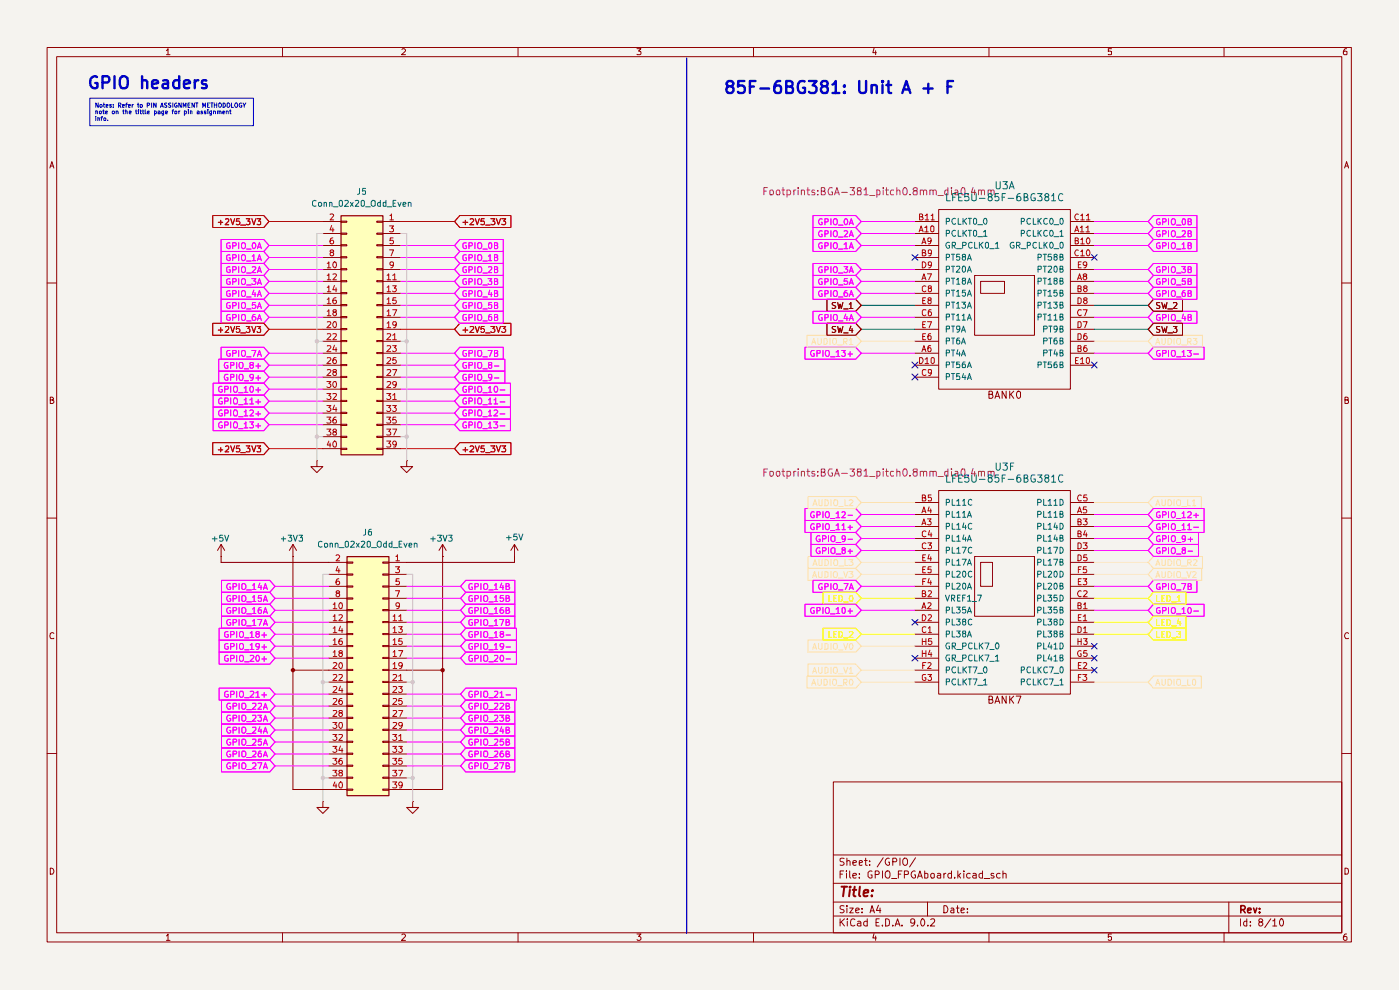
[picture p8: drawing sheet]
<svg xmlns="http://www.w3.org/2000/svg" width="297mm" height="210mm" viewBox="0 0 297 210" stroke-linecap="round" stroke-linejoin="round" font-family="sans-serif">
<path d="M0 0h296.7v209.9h-296.7z" fill="#f5f3ef"/>
<g fill="none" stroke="#910000" stroke-width=".21">
<path d="M10 10.1h276.7v189.7h-276.7zM12 12h272.6v185.9h-272.6zM35.3 10.8l.3-.5v1.3M35.3 11.6h.8M59.9 10.1v1.9M85.3 10.5l.1-.2h.4l.2 .5-.8 .8h.8M109.9 10.1v1.9M135.1 10.3h.9l-.5 .5 .4 .1 .1 .5-.2 .2-.7-.1M159.9 10.1v1.9M185.4 10.2l-.2 1h.7M185.8 10.8v.8M209.8 10.1v1.9"/>
<path d="M235.8 10.3h-.7v.6h.7v.6h-.7M259.7 10.1v1.9M285.7 10.3l-.5 .1-.1 .3-.1 .7 .2 .2 .5-.1v-.6l-.5-.1-.2 .3M10.6 35.6l.4-1.3 .4 1.3M10.7 35.2h.6M285.2 35.6l.5-1.3 .4 1.3M285.4 35.2h.6M10 60h2M284.6 60h2.1M10.7 84.8h.5l.1-.3-.2-.3h-.4v1.4h.5l.2-.3v-.2l-.3-.3M285.3 84.8h.6l.1-.4-.7-.2v1.4h.5l.2-.1 .1-.4-.4-.3M10 109.9h2"/>
<path d="M284.6 109.9h2.1M11.4 134.4l-.2-.2-.5 .2-.1 .4 .2 .7 .6-.1M286.1 134.4a.58 .58 0 0 0-.8 .1 .58 .58 0 0 0 .1 .8l.1 .2 .6-.1M10 159.9h2M284.6 159.9h2.1M176.8 165.9h107.8v32h-107.8zM10.7 184.1a.71 .71 0 0 1 .7 .5 .71 .71 0 0 1-.2 .8h-.5zM35.3 198.5l.3-.4v1.4M35.3 199.5h.8M59.9 197.9v1.9M85.3 198.3l.1-.2h.4l.2 .4-.8 1h.8M109.9 197.9v1.9"/>
<path d="M135.1 198.1h.9l-.5 .5h.2l.3 .3v.3l-.3 .3h-.4l-.2-.2M159.9 197.9v1.9M176.8 194.3h107.8M176.8 191.3h107.8M176.8 187.4h107.8M176.8 181.4h107.8M178.2 194.9v1.5M178.2 185.4h.5M178.5 195.6l.7 .8M179 184.7h-.8v1.6M179.1 192.2a.64 .64 0 0 0-.9 .1v.4l.7 .3 .2 .4a.6 .6 0 0 1-.9 .1M179.1 182.1a.64 .64 0 0 0-.9 .1v.4l.7 .3 .2 .4a.6 .6 0 0 1-.9 .2"/>
<path d="M179.2 194.9l-1 .8M179.6 184.7v.2M179.6 185.3v1M179.7 192.1v.2M179.7 182.7v-.1a.36 .36 0 0 1 .6 .2v.8M179.7 182v1.6M179.7 192.6v1M179.7 194.9v.2M179.7 195.4v1M180.3 192.6h.7l-.7 1h.7M180.3 184.7v1.3l.2 .3M180.9 185.8l.8-.2-.1-.3h-.4l-.3 .1 .1 .8h.6"/>
<path d="M180.9 183l.8-.1-.1-.3-.4-.1-.3 .3 .1 .7h.6M181.4 195.1a.59 .59 0 0 0-.8-.1 .59 .59 0 0 0-.2 .7l.1 .6 .4 .1 .5-.1M181.5 193.1l.8-.1-.1-.3-.4-.1-.3 .3v.6l.3 .1 .4-.1M181.9 195.5h.6l.1 .9M182.3 186.1v.2M182.3 185.3v.1M182.3 183l.7-.1-.2-.4-.5 .1v.9h.6M182.6 195.7l-.5 .1-.2 .3 .2 .3 .5-.1M182.9 193.5v.1M182.9 192.7v.2M183.4 182.5h.6M183.6 182v1.5l.4 .1"/>
<path d="M184 195.5h-.6l-.2 .7a.52 .52 0 0 0 .8 .1M184 194.9v1.5M184.5 183.4v.2M184.5 182.6v.2M184.6 193.6l.4-1.5 .5 1.5M184.7 193.2h.7M185 184.8l-.4-.1-.5 .4v.8l.5 .4 .4-.1v-.6h-.3M185.4 198l-.2 1h.7M185.7 185.5l.7-.1 .1-.4-.2-.3h-.6v1.6M185.8 198.5v1M185.8 195.7h.6M186.4 192l-.5 1.1h1"/>
<path d="M186.5 194.9h-.7v1.5h.7M186.7 192.6v1M187.2 196.3v.1M187.2 184.7v1.6M187.4 181.9l-1.3 2M187.9 194.9h.3a.89 .89 0 0 1 .3 1.4l-.6 .1zM187.9 185a.49 .49 0 0 1 .5-.3 .49 .49 0 0 1 .4 .6l-.2 .9a.54 .54 0 0 1-.8-.4zM188.6 182.1a.7 .7 0 0 0-.8 .7 .7 .7 0 0 0 .8 .7l.1-.6h-.2M189.1 186.4h1.1M189.4 196.3v.1M189.4 182.8l.8-.1a.45 .45 0 0 0-.2-.7h-.6v1.6M189.9 196.4l.5-1.5 .5 1.5"/>
<path d="M190 196h.8M190.6 185.4h.5M190.9 182v1.6M191.3 196.3v.1M191.3 184.7h-.7v1.6M191.9 185.5l.8-.1v-.5l-.3-.2h-.5v1.6M191.9 182h.3a.97 .97 0 0 1 0 1.6h-.3a.97 .97 0 0 1 0-1.6zM194.1 195.6l-.4 .2-.5-.1 .1-.7 .4-.1 .3 .2a.92 .92 0 0 1-.7 1.3M194.1 184.8a.7 .7 0 0 0-.8 .7 .7 .7 0 0 0 .8 .7l.1-.6h-.2M194.2 181.9l-1.2 2M194.6 196.3v.1M194.6 186.3l.6-1.6 .5 1.6"/>
<path d="M194.8 185.8h.7M195.5 195l.2-.1a.82 .82 0 0 1 .5 .8 .82 .82 0 0 1-.5 .7 1.1 1.1 0 0 1-.2-1.4zM196.2 185.3h.4l.2 .1v.7l-.2 .2-.4-.1M196.2 184.7v1.6M196.8 191.3v3M196.8 196.3v.1M197.4 195.1l.6-.2 .3 .4-.9 1.1h.9M197.4 185.5l.3-.2h.4l.1 .8-.5 .2-.3-.4zM198.9 185.3h.4l.3 .1v.9M199.6 185.6l-.5 .1-.3 .2 .3 .4 .5-.1M200.2 192.1a.77 .77 0 0 1 .9 .8 .77 .77 0 0 1-.9 .7zM200.2 185.3v1"/>
<path d="M200.7 185.3l-.5 .2M201.8 192.7h.5l.1 .9M201.8 185.3h-.5l-.2 .2v.4l.2 .4 .5-.1M201.8 184.7v1.6M202.4 193h-.6l-.1 .3 .1 .3 .6-.1M202.5 186.1v.2M202.9 192.6h.6M203.1 192.1v1.4l.4 .1M203.2 184.7v1.6M203.4 185.7l.4 .6M203.8 185.3l-.6 .5M203.9 193.1l.7-.1v-.3l-.6-.1-.1 .3v.6l.1 .1 .6-.1"/>
<path d="M204.5 184.7v.2M204.5 185.3v1M205.2 193.5v.1M205.2 192.7v.2M205.8 185.3a.52 .52 0 0 0-.7 .2l.1 .7h.6M206.4 185.3h.4l.3 .1v.9M207.1 185.6l-.5 .1-.3 .2 .3 .4 .5-.1M208.4 185.3a.52 .52 0 0 0-.7 .2l.2 .7h.5M208.4 184.7v1.6M208.8 186.4h1.2M209.8 197.9v1.9M210.8 185.3h-.4l-.2 .1 .2 .4 .5 .1-.1 .3h-.6"/>
<path d="M212.2 185.3a.52 .52 0 0 0-.8 .2l.2 .7h.6M212.8 185.4l.2-.1 .4 .1v.9M212.8 184.7v1.6M235.8 198.1h-.7v.7l.2-.2 .5 .2-.1 .6-.4 .1-.2-.2M259.7 197.9v1.9M260.7 191.3v6.6M263.1 194.9v1.5M264.5 195.5l-.4-.1-.3 .3v.5l.3 .2 .4-.1M264.5 194.9v1.5M265.3 196.3v.1M265.3 195.5v.2M267.3 195.6l-.3-.4a.43 .43 0 0 1 .5-.3 .43 .43 0 0 1 .4 .4l-.2 .2a.56 .56 0 0 0-.6 .2 .56 .56 0 0 0 0 .6 .52 .52 0 0 0 .8-.1v-.4l-.4-.2"/>
<path d="M269.6 194.9l-1.3 1.9M270 195.3h.2l.2-.4v1.5M270 196.4h.8M271.6 195.1l.2-.2a.89 .89 0 0 1 .3 1.4l-.2 .1a.87 .87 0 0 1-.3-1.3zM285.3 184.1l.7 .2 .1 .6-.3 .5h-.5zM285.7 198.1l-.5 .1-.1 .3-.1 .7 .2 .3 .5-.2v-.6l-.5-.1-.2 .3"/>
</g>
<path d="M263.2 193l.8-.1 .2-.3-.1-.3-.3-.2h-.6v1.5M263.7 193l.5 .6M264.7 193.1l.7-.1-.1-.3-.4-.1-.2 .3 .1 .6h.5M265.9 192.6l.4 1 .3-1M267.2 193.5v.1M267.2 192.7v.2" fill="none" stroke="#910000" stroke-width=".34"/>
<path d="M178.5 188.1h1.2M179.1 188.1l-.2 2M180.3 188.8l-.2 1.3M180.4 188.1l-.2 .1h.3l-.1-.1-.1 .2M180.9 188.8h.8M181.3 188.1l-.2 1.7v.2l.4 .1M182.4 188.1l-.2 1.7 .3 .3M183.3 189.4l.9-.1v-.5a.67 .67 0 0 0-.9 .2v1h.7M185 189.9v.2M185.1 188.8l.1 .1h-.2l.1-.1-.1 .2" fill="none" stroke="#910000" stroke-width=".42"/>
<g fill="#ffb">
<path d="M73.6 118h8.9v50.7h-8.9z"/>
<path d="M72.3 45.7h8.9v50.7h-8.9z"/>
</g>
<g fill="none" stroke="#f0f" stroke-width=".21">
<path d="M46.9 50.8h9.1l1.1 1.3-1.1 1.2h-9.1zM46.9 53.3h9.1l1.1 1.3-1.1 1.3h-9.1zM46.9 55.9h9.1l1.1 1.2-1.1 1.3h-9.1zM46.9 58.4h9.1l1.1 1.3-1.1 1.3h-9.1zM48.8 51.6l-.3-.1-.4 .2v.7l.4 .3 .4-.1v-.4h-.3M48.8 54.1l-.3-.1-.4 .3v.6l.4 .4 .4-.2v-.4h-.3M48.8 56.6h-.3l-.4 .2v.7l.4 .3 .4-.1v-.5h-.3M48.8 59.2l-.3-.1-.4 .3v.6l.4 .4 .4-.2v-.4h-.3M49.4 52.2l.6-.1v-.5l-.6-.1v1.2M49.4 54.7l.6-.1v-.5l-.6-.1v1.3M49.4 57.2l.6-.1v-.5h-.6v1.2M49.4 59.8l.6-.1v-.5l-.6-.1v1.3"/>
<path d="M50.6 51.5v1.2M50.6 54v1.3M50.6 56.6v1.2M50.6 59.1v1.3M51.3 51.6l.2-.1a.46 .46 0 0 1 .6 .4v.4a.46 .46 0 0 1-.6 .4 .9 .9 0 0 1-.2-1.1zM51.3 54.2l.2-.2a.46 .46 0 0 1 .6 .4v.5a.46 .46 0 0 1-.6 .4 .9 .9 0 0 1-.2-1.1zM51.3 56.7l.2-.1a.46 .46 0 0 1 .6 .4v.4a.46 .46 0 0 1-.6 .4 .9 .9 0 0 1-.2-1.1zM51.3 59.3l.2-.2a.46 .46 0 0 1 .6 .4v.4a.46 .46 0 0 1-.6 .5 .9 .9 0 0 1-.2-1.1zM52.3 52.8h1M52.3 55.4h1M52.3 57.9h1M53.4 59.1h.9l-.5 .5 .5 .2v.3l-.3 .3h-.4l-.2-.2"/>
<path d="M53.5 54.4l.3-.4v1.3M53.5 56.6h.5l.3 .3-.9 .9h.9M53.5 55.3h.8M53.6 51.6a.56 .56 0 0 1 .7 .2 .56 .56 0 0 1-.1 .7l-.3 .2a.77 .77 0 0 1-.3-1.1zM54.6 52.7l.4-1.2 .5 1.2M54.6 55.3l.4-1.3 .5 1.3M54.6 57.8l.4-1.2 .5 1.2M54.7 52.4h.6M54.7 54.9h.6M54.7 57.5h.6M57.1 59.7h11.4M57.1 57.1h11.4"/>
<path d="M57.1 54.6h11.4M57.1 52.1h11.4M85 59.7h11.4M85 57.1h11.4M85 54.6h11.4M85 52.1h11.4M97.5 55.9h9.3v2.5h-9.3l-1.1-1.3zM97.5 58.4h9.3v2.6h-9.3l-1.1-1.3zM97.5 53.3h9.3v2.6h-9.3l-1.1-1.3zM97.5 50.8h9.3v2.5h-9.3l-1.1-1.2zM98.9 56.6a.46 .46 0 0 0-.7 .2v.7l.2 .2 .3 .1 .3-.1v-.5h-.3M98.9 59.2a.46 .46 0 0 0-.7 .2v.6l.2 .3 .3 .1 .3-.2v-.4h-.3"/>
<path d="M98.9 54.1a.46 .46 0 0 0-.7 .2v.6l.2 .3 .3 .1 .3-.2v-.4h-.3M98.9 51.6a.46 .46 0 0 0-.7 .1v.7l.2 .3h.3l.3-.1v-.4h-.3M99.5 57.2h.5l.2-.2v-.4h-.7v1.2M99.5 59.8h.5l.2-.3v-.3l-.7-.1v1.3M99.5 54.7h.5l.2-.3v-.3l-.7-.1v1.3M99.5 52.2h.5l.2-.3v-.3l-.7-.1v1.2M100.8 51.5v1.2M100.8 54v1.3M100.8 56.6v1.2M100.8 59.1v1.3M101.3 56.7l.3-.1a.46 .46 0 0 1 .6 .4v.4a.47 .47 0 0 1-.3 .4 .47 .47 0 0 1-.6-.1zM101.3 59.3l.3-.2a.46 .46 0 0 1 .6 .4v.4a.47 .47 0 0 1-.3 .5 .47 .47 0 0 1-.6-.2z"/>
<path d="M101.3 54.2l.3-.2a.46 .46 0 0 1 .6 .4v.5a.47 .47 0 0 1-.3 .4 .47 .47 0 0 1-.6-.2zM101.3 51.6l.3-.1a.46 .46 0 0 1 .6 .4v.4a.47 .47 0 0 1-.3 .4 .47 .47 0 0 1-.6-.1zM102.4 52.8h1M102.4 55.4h1M102.4 57.9h1M103.5 59.1h.8l-.4 .5 .4 .1v.5l-.2 .2h-.4l-.2-.2M103.6 56.6h.7v.5l-.8 .7h.8M103.6 54.4l.4-.4v1.3M103.6 55.3h.7M103.7 51.6l.4-.1 .2 .2v.8l-.2 .2-.4-.1zM104.9 57.1h.6v-.5h-.6v1.2h.5l.2-.1v-.5l-.3-.1M104.9 59.7l.6-.1v-.4l-.6-.1v1.3h.5l.2-.2v-.4l-.3-.1"/>
<path d="M104.9 54.6l.6-.1v-.4l-.6-.1v1.3h.5l.2-.2v-.4l-.3-.1M104.9 52.1l.6-.1v-.4l-.6-.1v1.2h.5l.2-.1v-.4l-.3-.1M172.5 45.7h9l1.2 1.3-1.2 1.3h-9zM172.5 48.3h9l1.2 1.2-1.2 1.3h-9zM172.5 50.8h9l1.2 1.3-1.2 1.2h-9zM172.5 58.4h9l1.2 1.3-1.2 1.3h-9zM172.5 55.9h9l1.2 1.2-1.2 1.3h-9zM174.4 46.5l-.2-.1a.64 .64 0 0 0-.6 .6 .64 .64 0 0 0 .6 .7l.2-.1v-.4h-.2M174.4 49l-.2-.1a.64 .64 0 0 0-.6 .7 .64 .64 0 0 0 .6 .6l.2-.1v-.4h-.2M174.4 51.6a.58 .58 0 0 0-.8 .5 .58 .58 0 0 0 .8 .6v-.5h-.2M174.4 59.2a.58 .58 0 0 0-.8 .5 .58 .58 0 0 0 .8 .6v-.5h-.2M174.4 56.6a.58 .58 0 0 0-.8 .6 .58 .58 0 0 0 .8 .5v-.5h-.2"/>
<path d="M175 47.1l.6-.1 .1-.5-.7-.1v1.3M175 49.6l.6-.1 .1-.5-.7-.1v1.3M175 52.2l.6-.1 .1-.5-.7-.1v1.2M175 59.8l.6-.1 .1-.5-.7-.1v1.3M175 57.2l.6-.1 .1-.5h-.7v1.2M176.3 46.4v1.3M176.3 48.9v1.3M176.3 51.5v1.2M176.3 56.6v1.2M176.3 59.1v1.3M176.9 46.6l.5-.2a.86 .86 0 0 1 0 1.3 .46 .46 0 0 1-.6-.5zM176.9 49.1l.5-.2a.86 .86 0 0 1 0 1.3 .46 .46 0 0 1-.6-.4z"/>
<path d="M176.9 51.6l.5-.1a.86 .86 0 0 1 0 1.2 .46 .46 0 0 1-.6-.4zM176.9 59.3l.5-.2a.86 .86 0 0 1 0 1.3 .46 .46 0 0 1-.6-.5zM176.9 56.7l.5-.1a.86 .86 0 0 1 0 1.2 .46 .46 0 0 1-.6-.4zM177.9 52.8h.9M177.9 57.9h.9M177.9 47.8h.9M177.9 50.3h.9M179.1 49l.5-.1 .2 .3-.7 1h.7M179.1 51.8l.4-.3v1.2M179.1 56.6h.7l-.4 .5 .4 .1v.4l-.2 .2h-.4l-.1-.1M179.1 52.7h.7M179.2 46.5a.61 .61 0 0 1 .7 .5 .61 .61 0 0 1-.4 .7l-.3-.1-.1-.4z"/>
<path d="M179.7 59.1h-.5l-.1 .6 .6-.1 .1 .2v.3l-.2 .3h-.4l-.1-.2M180.2 47.7l.4-1.3 .4 1.3M180.2 50.2l.4-1.3 .4 1.3M180.2 52.7l.4-1.2 .4 1.2M180.2 57.8l.4-1.2 .4 1.2M180.3 52.4h.6M180.3 57.5h.6M180.3 47.3h.6M180.3 49.9h.6M182.7 59.7h11.4M182.7 57.1h11.4M182.7 52.1h11.4"/>
<path d="M182.7 47h11.4M182.7 49.5h11.4M232.2 59.7h11.4M232.2 57.1h11.4M232.2 52.1h11.4M232.2 47h11.4M232.2 49.5h11.4M244.7 45.7h9.2v2.6h-9.2l-1.1-1.3zM244.7 48.3h9.2v2.5h-9.2l-1.1-1.3zM244.7 58.4h9.2v2.6h-9.2l-1.1-1.3zM244.7 55.9h9.2v2.5h-9.2l-1.1-1.3zM244.7 50.8h9.2v2.5h-9.2l-1.1-1.2z"/>
<path d="M246 46.5l-.2-.1-.4 .3v.8l.4 .2 .3-.1v-.4h-.2M246 49l-.2-.1-.4 .4v.7l.4 .2 .3-.1v-.4h-.2M246 59.2l-.2-.1-.4 .3v.6l.4 .4 .3-.2v-.4h-.2M246 56.6h-.2l-.4 .2v.7l.4 .3 .3-.1v-.5h-.2M246 51.6l-.2-.1-.4 .2v.7l.4 .3 .3-.1v-.4h-.2M246.6 47.1l.7-.1v-.5l-.7-.1v1.3M246.6 49.6l.7-.1v-.5l-.7-.1v1.3M246.6 59.8l.7-.1v-.5l-.7-.1v1.3M246.6 57.2l.7-.1v-.5h-.7v1.2M246.6 52.2l.7-.1v-.5l-.7-.1v1.2M247.9 46.4v1.3M247.9 48.9v1.3"/>
<path d="M247.9 51.5v1.2M247.9 56.6v1.2M247.9 59.1v1.3M248.6 46.6l.2-.2a.46 .46 0 0 1 .5 .4v.4a.46 .46 0 0 1-.5 .5 .9 .9 0 0 1-.2-1.1zM248.6 49.1l.2-.2a.46 .46 0 0 1 .5 .5v.4a.46 .46 0 0 1-.5 .4 .9 .9 0 0 1-.2-1.1zM248.6 59.3l.2-.2a.46 .46 0 0 1 .5 .4v.4a.46 .46 0 0 1-.5 .5 .9 .9 0 0 1-.2-1.1zM248.6 56.7l.2-.1a.46 .46 0 0 1 .5 .4v.4a.46 .46 0 0 1-.5 .4 .9 .9 0 0 1-.2-1.1zM248.6 51.6l.2-.1a.46 .46 0 0 1 .5 .4v.4a.46 .46 0 0 1-.5 .4 .9 .9 0 0 1-.2-1.1zM249.6 52.8h.9M249.6 57.9h.9M249.6 47.8h.9M249.6 50.3h.9"/>
<path d="M250.7 56.6h.8l-.5 .5h.5v.6l-.2 .1h-.4l-.2-.1M250.8 49h.7v.4l-.8 .8h.8M250.8 51.8l.3-.3v1.2M250.8 52.7h.7M250.9 46.5l.3-.1 .3 .3v.7l-.3 .3-.3-.1zM251.5 59.1h-.6l-.1 .6 .6-.1 .1 .6-.2 .2h-.3l-.2-.2M252.1 47l.5-.1v-.4l-.5-.1v1.3h.5l.1-.1v-.4l-.2-.2M252.1 49.5l.5-.1v-.4l-.5-.1v1.3h.5l.1-.1v-.4l-.2-.2M252.1 59.7l.5-.1v-.4l-.5-.1v1.3h.5l.1-.2v-.4l-.2-.1M252.1 57.1h.5v-.5h-.5v1.2h.5l.1-.1v-.5l-.2-.1M252.1 52.1l.5-.1v-.4l-.5-.1v1.2h.5l.1-.1v-.4l-.2-.1M46.4 78.7h9.6l1.1 1.3-1.1 1.3h-9.6z"/>
<path d="M46.4 76.2h9.6l1.1 1.3-1.1 1.2h-9.6zM46.9 73.7h9.1l1.1 1.2-1.1 1.3h-9.1zM46.9 66h9.1l1.1 1.3-1.1 1.3h-9.1zM46.9 61h9.1l1.1 1.2-1.1 1.3h-9.1zM46.9 63.5h9.1l1.1 1.3-1.1 1.2h-9.1zM48.3 79.4h-.5a.66 .66 0 0 0-.2 .8 .66 .66 0 0 0 .7 .4v-.5h-.2M48.3 76.9h-.5a.66 .66 0 0 0-.2 .8 .66 .66 0 0 0 .7 .4v-.5h-.2M48.8 74.3h-.5l-.2 .3v.7l.4 .3 .4-.2v-.4h-.3M48.8 66.7h-.5l-.2 .3 .1 .8 .3 .2 .4-.2v-.4h-.3M48.8 61.7l-.3-.1-.4 .3v.7l.4 .3 .4-.2v-.4h-.3M48.8 64.2h-.5l-.2 .2 .1 .9 .3 .1 .4-.1v-.4h-.3M48.9 77.5h.6l.1-.5-.7-.1v1.2"/>
<path d="M49.4 74.9h.6v-.6h-.6v1.3M49.4 67.4l.6-.1v-.6h-.6v1.3M49.4 62.3l.6-.1v-.5l-.6-.1v1.3M49.4 64.9l.6-.1v-.6h-.6v1.2M50.2 76.9v1.2M50.2 79.4v1.3M50.6 61.6v1.3M50.6 64.2v1.2M50.6 66.7v1.3M50.6 74.3v1.3M50.9 79.4h.5a.75 .75 0 0 1-.3 1.3 .84 .84 0 0 1-.2-1.3zM50.9 76.9h.5a.75 .75 0 0 1-.3 1.2 .84 .84 0 0 1-.2-1.2z"/>
<path d="M51.3 61.8l.2-.2a.46 .46 0 0 1 .6 .5v.4a.46 .46 0 0 1-.6 .4 .9 .9 0 0 1-.2-1.1zM51.4 74.3h.5a.93 .93 0 0 1-.2 1.3h-.2a.95 .95 0 0 1-.1-1.3zM51.4 66.7h.5l.2 .9a.46 .46 0 0 1-.6 .4 .95 .95 0 0 1-.1-1.3zM51.4 64.2h.5l.2 .8a.46 .46 0 0 1-.6 .4 .95 .95 0 0 1-.1-1.2zM51.8 78.2h.9M52.3 75.7h1M52.3 60.5h1M52.3 68.1h1M52.3 63h1M52.3 65.5h1M53.3 77.4l-.3-.4 .2-.1h.4l.2 .1-.1 .3-.6 .2-.1 .1v.3l.3 .2h.2l.3-.2v-.3l-.3-.2M53.4 74.3h.9l-.5 1.3"/>
<path d="M53.8 79.9l-.3 .3h-.2l-.3-.3v-.3l.2-.2h.4a.93 .93 0 0 1-.2 1.3h-.2M53.8 61.6l-.3 .9h.8M54.1 66.7l-.4 .1-.2 .9 .3 .3h.2l.3-.3v-.3l-.3-.3h-.2l-.3 .3M54.1 62.1v.8M54.2 64.2h-.6l-.1 .6 .2-.2h.3l.3 .3v.3l-.3 .2h-.3l-.2-.1M54.3 77.6h1M54.6 75.6l.4-1.3 .5 1.3M54.6 60.4l.4-1.3 .5 1.3M54.6 68l.4-1.3 .5 1.3M54.6 62.9l.4-1.3 .5 1.3M54.6 65.4l.4-1.2 .5 1.2M54.7 75.2h.6"/>
<path d="M54.7 60h.6M54.7 67.6h.6M54.7 62.5h.6M54.7 65h.6M54.8 77.1v1M54.8 79.7v1M57.1 77.5h11.4M57.1 74.9h11.4M57.1 67.3h11.4M57.1 64.8h11.4M57.1 62.2h11.4M85 77.5h11.4"/>
<path d="M85 74.9h11.4M85 67.3h11.4M85 64.8h11.4M85 62.2h11.4M97.5 61h9.3v2.5h-9.3l-1.1-1.3zM97.5 63.5h9.3v2.5h-9.3l-1.1-1.2zM97.5 76.2h9.6v2.5h-9.6l-1.1-1.2zM97.5 66h9.3v2.6h-9.3l-1.1-1.3zM97.5 78.7h9.6v2.6h-9.6l-1.1-1.3zM97.5 73.7h9.3v2.5h-9.3l-1.1-1.3zM98.9 61.7a.46 .46 0 0 0-.7 .2v.7l.2 .2 .3 .1 .3-.2v-.4h-.3M98.9 64.2h-.5l-.2 .2v.7l.2 .3h.3l.3-.1v-.4h-.3"/>
<path d="M98.9 76.9h-.5l-.2 .2v.7l.2 .3h.3l.3-.1v-.4h-.3M98.9 66.7h-.5l-.2 .3v.6l.2 .3 .3 .1 .3-.2v-.4h-.3M98.9 79.4h-.5l-.2 .3v.6l.2 .3 .3 .1 .3-.2v-.4h-.3M98.9 74.3h-.5l-.2 .3v.7l.2 .2 .3 .1 .3-.2v-.4h-.3M99.5 62.3h.5l.2-.2v-.4l-.7-.1v1.3M99.5 64.9h.5l.2-.3v-.3l-.7-.1v1.2M99.5 77.5h.6l.1-.5-.1-.1h-.6v1.2M99.5 67.4h.5l.2-.3v-.3l-.7-.1v1.3M99.5 74.9h.6l.1-.4-.1-.2h-.6v1.3M100.8 61.6v1.3M100.8 64.2v1.2M100.8 66.7v1.3"/>
<path d="M100.8 74.3v1.3M100.8 76.9v1.2M100.8 79.4v1.3M101.3 61.8l.3-.2a.46 .46 0 0 1 .6 .5v.4a.47 .47 0 0 1-.3 .4 .47 .47 0 0 1-.6-.2zM101.3 64.3l.2-.1h.5l.2 .8a.47 .47 0 0 1-.3 .4 .47 .47 0 0 1-.6-.1zM101.3 77l.2-.1h.5a.93 .93 0 0 1-.1 1.2h-.3l-.3-.2zM101.3 66.9l.2-.2h.5l.2 .9a.47 .47 0 0 1-.3 .4 .47 .47 0 0 1-.6-.2zM101.3 79.6l.2-.2h.5a.93 .93 0 0 1-.1 1.3h-.3l-.3-.3zM101.3 74.5l.2-.2h.5a.93 .93 0 0 1-.1 1.3h-.3l-.3-.2zM102.4 75.7h1M102.4 78.2h1M102.4 60.5h1"/>
<path d="M102.4 68.1h1M102.4 63h1M102.4 65.5h1M103.5 74.3h.9l-.5 1.3M103.9 61.6l-.3 .9h.8M103.9 77.4l-.3-.3 .1-.2h.5l.1 .4-.4 .1-.3 .2v.3l.3 .2 .4-.1v-.5l-.2-.1M104.2 66.7l-.4 .1-.2 .9 .3 .3 .4-.2v-.5l-.2-.2h-.2l-.3 .3M104.2 62.1v.8M104.3 64.2h-.6l-.1 .6 .2-.2h.3l.2 .2v.5l-.2 .1h-.3l-.2-.1M104.3 79.9l-.2 .3-.4-.1v-.7l.6 .1v.8l-.2 .3-.4 .1M104.9 62.2h.4l.3-.2-.1-.3-.6-.1v1.3h.5l.2-.2v-.4l-.3-.1M104.9 64.8h.4l.3-.3-.1-.2-.6-.1v1.2h.5l.2-.1v-.4l-.3-.1"/>
<path d="M104.9 67.3h.4l.3-.2-.1-.3-.6-.1v1.3h.5l.2-.2v-.4l-.3-.1M104.9 74.9h.4l.3-.4-.2-.2h-.5v1.3h.5l.2-.2v-.4l-.3-.1M104.9 77.6h.9M170.8 73.7h10.7l1.2 1.2-1.2 1.3h-10.7zM172.5 66h9l1.2 1.3-1.2 1.3h-9zM172.5 61h9l1.2 1.2-1.2 1.3h-9zM172.7 74.3h-.5a.66 .66 0 0 0-.2 .8 .66 .66 0 0 0 .7 .4v-.5h-.1M173.3 74.9h.6l.1-.5-.7-.1v1.3M174.4 66.7h-.5a.66 .66 0 0 0-.2 .8 .66 .66 0 0 0 .7 .4v-.5h-.2M174.4 61.7a.58 .58 0 0 0-.8 .6 .58 .58 0 0 0 .8 .5v-.5h-.2M174.6 74.3v1.3M175 67.4l.7-.2-.1-.5h-.6v1.3"/>
<path d="M175 62.3l.6-.1 .1-.5-.7-.1v1.3M175.3 74.3h.5a.75 .75 0 0 1-.4 1.3 .84 .84 0 0 1-.1-1.3zM176.2 75.7h.9M176.3 61.6v1.3M176.3 66.7v1.3M176.9 61.8l.5-.2a.86 .86 0 0 1 0 1.3 .46 .46 0 0 1-.6-.4zM177 66.7h.5v.2a.9 .9 0 0 1-.1 1.1 .46 .46 0 0 1-.6-.4zM177.4 74.7l.4-.4v1.3M177.4 75.6h.7M177.9 60.5h.9M177.9 68.1h.9M177.9 63h.9"/>
<path d="M178.6 74.3h.7l-.4 .5 .4 .2-.1 .5-.5 .1-.1-.2M179.4 66.6l-.3 1h.8M179.7 61.6l-.5 .1a.92 .92 0 0 0 .1 1.2h.3l.2-.2v-.4l-.2-.2h-.3l-.2 .2M179.7 67.1v.9M179.9 75.1h.9M180.2 60.4l.4-1.3 .4 1.3M180.2 68l.4-1.3 .4 1.3M180.2 62.9l.4-1.3 .4 1.3M180.3 60h.6M180.3 67.6h.6M180.3 62.5h.6M180.3 74.6v1"/>
<path d="M182.7 74.9h11.4M182.7 67.3h11.4M182.7 62.2h11.4M232.2 74.9h11.4M232.2 67.3h11.4M232.2 62.2h11.4M244.7 73.7h10.7v2.5h-10.7l-1.1-1.3zM244.7 66h9.2v2.6h-9.2l-1.1-1.3zM244.7 61h9.2v2.5h-9.2l-1.1-1.3zM246 74.3h-.4l-.2 .3v.7l.4 .3 .3-.2v-.4h-.2M246 66.7h-.4l-.2 .3v.6l.4 .4 .3-.2v-.4h-.2M246 61.7l-.2-.1-.4 .3v.7l.4 .3 .3-.2v-.4h-.2"/>
<path d="M246.6 74.9h.7v-.6h-.7v1.3M246.6 67.4l.7-.1v-.6h-.7v1.3M246.6 62.3l.7-.1v-.5l-.7-.1v1.3M247.9 61.6v1.3M247.9 66.7v1.3M247.9 74.3v1.3M248.6 61.8l.2-.2a.46 .46 0 0 1 .5 .5v.4a.46 .46 0 0 1-.5 .4 .9 .9 0 0 1-.2-1.1zM248.7 74.3h.5a.93 .93 0 0 1-.2 1.3h-.2a.95 .95 0 0 1-.1-1.3zM248.7 66.7h.5l.1 .9a.46 .46 0 0 1-.5 .4 .95 .95 0 0 1-.1-1.3zM249.6 75.7h.9M249.6 60.5h.9M249.6 68.1h.9"/>
<path d="M249.6 63h.9M250.8 74.7l.3-.4v1.3M250.8 75.6h.7M251 66.6l-.2 1h.7M251.4 61.6l-.4 .1-.2 1 .2 .2 .5-.2v-.5l-.2-.1h-.3l-.2 .2M251.4 67.1v.9M251.9 74.3h.8l-.4 .5 .4 .2v.4l-.2 .2-.6-.2M252.1 67.3h.4l.2-.2-.1-.4h-.5v1.3h.5l.1-.2v-.4l-.2-.1M252.1 62.2h.4l.2-.2-.1-.3-.5-.1v1.3h.5l.1-.2v-.4l-.2-.1M253.2 75.1h1.1M45.2 83.8h10.8l1.1 1.3-1.1 1.3h-10.8zM45.2 81.3h10.8l1.1 1.2-1.1 1.3h-10.8z"/>
<path d="M45.2 88.9h10.8l1.1 1.2-1.1 1.3h-10.8zM45.2 86.4h10.8l1.1 1.2-1.1 1.3h-10.8zM47.1 84.5l-.3-.1-.4 .4v.6l.3 .3 .5-.1v-.4h-.3M47.1 82h-.4l-.3 .2v.7l.4 .3 .4-.1v-.5h-.3M47.1 89.6l-.3-.1-.4 .3v.7l.3 .3 .5-.1v-.4h-.3M47.1 87h-.3l-.4 .3v.7l.3 .2 .5-.1v-.4h-.3M47.7 85.1h.6v-.6l-.6-.1v1.3M47.7 82.5h.6v-.5h-.6v1.2M47.7 90.2h.6v-.6l-.6-.1v1.3M47.7 87.6h.6v-.6h-.6v1.2M48.9 80h.6l.1-.5-.7-.1v1.3M48.9 82v1.2"/>
<path d="M48.9 84.4v1.3M48.9 87v1.2M48.9 89.5v1.3M49.7 82h.5a.93 .93 0 0 1-.2 1.2h-.2a.95 .95 0 0 1-.1-1.2zM49.8 84.4h.2a.84 .84 0 0 1 .2 1.3h-.5a1.02 1.02 0 0 1 .1-1.3zM49.8 89.5h.2a.84 .84 0 0 1 .2 1.3h-.5a1.02 1.02 0 0 1 .1-1.3zM49.8 87h.2a.84 .84 0 0 1 .2 1.2h-.5a1.02 1.02 0 0 1 .1-1.2zM50.6 85.9h1M50.6 83.3h1M50.6 88.4h1M50.6 90.9h1M51.8 84.8l.4-.4v1.3"/>
<path d="M51.8 82.3l.4-.3v1.2M51.8 89.9l.4-.4v1.3M51.8 87.4l.4-.4v1.2M51.8 80.8h.9M51.8 85.7h.8M51.8 83.2h.8M51.8 88.2h.8M51.8 90.8h.8M53 84.8l.4-.4v1.3M53 89.5h.8l-.5 .5 .5 .3v.3l-.2 .2-.6-.1M53 87.1l.2-.1h.3l.3 .2-.1 .3-.7 .7h.8M53 85.7h.8"/>
<path d="M53.2 82h.4a.82 .82 0 0 1-.3 1.2 .89 .89 0 0 1-.1-1.2zM54.3 80.2h1M54.3 85.3h1M54.3 82.7h1M54.3 87.8h1M54.3 90.3h1M54.8 82.2v1M54.8 84.8v.9M54.8 87.3v.9M54.8 89.8v1M57.1 80h11.4M57.1 85.1h11.4"/>
<path d="M57.1 90.1h11.4M57.1 87.6h11.4M57.1 82.5h11.4M85 80h11.4M85 85.1h11.4M85 90.1h11.4M85 87.6h11.4M85 82.5h11.4M97.5 83.8h10.8v2.6h-10.8l-1.1-1.3zM97.5 86.4h10.8v2.5h-10.8l-1.1-1.3zM97.5 88.9h10.8v2.5h-10.8l-1.1-1.3zM97.5 81.3h10.8v2.5h-10.8l-1.1-1.3z"/>
<path d="M98.9 84.5h-.5l-.2 .3v.6l.2 .3 .6-.1v-.4h-.3M98.9 87h-.5l-.2 .3v.7l.2 .2 .6-.1v-.4h-.3M98.9 89.6h-.5l-.2 .2v.7l.2 .3 .6-.1v-.4h-.3M98.9 82h-.5l-.2 .2v.7l.2 .2 .3 .1 .3-.1v-.5h-.3M99.5 85.1h.6l.1-.4-.2-.3h-.5v1.3M99.5 87.6h.6l.1-.4-.2-.2h-.5v1.2M99.5 90.2h.6l.1-.5-.2-.2h-.5v1.3M99.5 82.5h.6l.1-.4-.1-.1h-.6v1.2M99.5 80h.6l.1-.4-.1-.2h-.6v1.3M100.8 82v1.2M100.8 84.4v1.3M100.8 87v1.2"/>
<path d="M100.8 89.5v1.3M101.3 84.7l.3-.3h.3a.84 .84 0 0 1 .1 1.3h-.5l-.2-.2zM101.3 87.2l.3-.2h.3a.84 .84 0 0 1 .1 1.2h-.5l-.2-.1zM101.3 89.7l.3-.2h.3a.84 .84 0 0 1 .1 1.3h-.5l-.2-.2zM101.3 82.1l.2-.1h.5a.93 .93 0 0 1-.1 1.2h-.3l-.3-.2zM102.4 80.8h1M102.4 85.9h1M102.4 83.3h1M102.4 88.4h1M102.4 90.9h1M103.6 84.8l.4-.4v1.3M103.6 87.4l.4-.4v1.2"/>
<path d="M103.6 89.9l.4-.4v1.3M103.6 82.3l.4-.3v1.2M103.6 85.7h.7M103.6 83.2h.7M103.6 88.2h.7M103.6 90.8h.7M104.7 89.5h.9l-.4 .5 .4 .3v.3l-.2 .2-.7-.1M104.8 84.8l.4-.4v1.3M104.8 87.1l.2-.1h.3l.3 .4-.9 .8h.9M104.8 85.7h.8M104.9 80.2h.9M105 82h.4a.82 .82 0 0 1-.2 1.2 .89 .89 0 0 1-.2-1.2z"/>
<path d="M106.1 85.3h1M106.1 82.7h1M106.1 87.8h1M106.1 90.3h1M170.8 107.9h10.7l1.2 1.2-1.2 1.3h-10.7zM170.8 110.4h10.7l1.2 1.3-1.2 1.2h-10.7zM172 112.9h9.5l1.2 1.3-1.2 1.3h-9.5zM172 115.5h9.5l1.2 1.3-1.2 1.2h-9.5zM172.7 108.6a.58 .58 0 0 0-.7 .6 .58 .58 0 0 0 .7 .5v-.4h-.1M172.7 111.2a.58 .58 0 0 0-.7 .5 .58 .58 0 0 0 .7 .6v-.5h-.1M173.3 109.2l.7-.1v-.4l-.2-.2h-.5v1.3M173.3 111.8l.7-.1v-.4l-.2-.2h-.5v1.3"/>
<path d="M173.9 113.7a.59 .59 0 0 0-.8 .6 .59 .59 0 0 0 .9 .5v-.4h-.3M173.9 116.2h-.1a.64 .64 0 0 0-.7 .6 .64 .64 0 0 0 .6 .6l.3-.1v-.4h-.3M174.5 114.3l.7-.1 .1-.3-.3-.3h-.5v1.3M174.5 116.8h.5l.3-.2-.1-.4h-.7v1.2M174.6 108.5v1.3M174.6 111.1v1.3M175.2 108.7l.5-.2a.86 .86 0 0 1 0 1.3 .46 .46 0 0 1-.6-.4zM175.2 111.3l.5-.2a.86 .86 0 0 1 0 1.3 .46 .46 0 0 1-.6-.5zM175.8 113.6v1.3M175.8 116.2v1.2M176.2 110h.9M176.2 112.5h.9"/>
<path d="M176.4 113.8l.2-.2 .5 .2v.9l-.2 .2-.4-.1a.74 .74 0 0 1-.1-1zM176.4 116.3l.2-.1 .5 .1v1l-.2 .1-.4-.1a.74 .74 0 0 1-.1-1zM177.4 108.9l.4-.4v1.3M177.4 111.4l.4-.3v1.3M177.4 109.8h.7M177.4 112.4h.7M177.4 115.1h1M177.4 117.5h1M178.6 108.7l.5-.2 .2 .4-.7 .9h.7M178.6 111.4l.4-.3v1.3M178.6 112.4h.7M178.8 116.7l-.2-.1v-.4h.6v.5h-.4l-.2 .1v.5l.2 .1h.3l.2-.2-.1-.4-.1-.1"/>
<path d="M179.3 114.2l-.1 .2h-.5l-.1-.6 .5-.2 .2 .3-.1 .9-.5 .1M179.9 109.3h.9M179.9 111.8h.9M179.9 114.4h.9M179.9 116.9h.9M180.3 111.4v1M180.3 116.5v.9M182.7 116.8h11.4M182.7 114.2h11.4M182.7 109.1h11.4M182.7 111.7h11.4M232.2 116.8h11.4"/>
<path d="M232.2 114.2h11.4M232.2 109.1h11.4M232.2 111.7h11.4M244.7 112.9h9.6v2.6h-9.6l-1.1-1.3zM244.7 115.5h9.6v2.5h-9.6l-1.1-1.2zM244.7 110.4h10.7v2.5h-10.7l-1.1-1.2zM244.7 107.9h10.7v2.5h-10.7l-1.1-1.3zM246 113.7l-.2-.1-.4 .4v.7l.4 .2 .3-.1v-.4h-.2M246 116.2h-.2l-.4 .3v.8l.4 .1 .3-.1v-.4h-.2M246 111.2l-.2-.1-.4 .3v.8l.4 .2 .3-.1v-.5h-.2M246 108.6l-.2-.1-.4 .4v.7l.4 .2 .3-.1v-.4h-.2M246.6 114.3l.7-.1v-.5l-.7-.1v1.3"/>
<path d="M246.6 116.8h.7v-.6h-.7v1.2M246.6 111.8l.7-.1v-.5l-.7-.1v1.3M246.6 109.2l.7-.1v-.5l-.7-.1v1.3M247.9 108.5v1.3M247.9 111.1v1.3M247.9 113.6v1.3M247.9 116.2v1.2M248.8 113.6a.46 .46 0 0 1 .5 .4v.5a.46 .46 0 0 1-.5 .4 .86 .86 0 0 1 0-1.3zM248.8 116.2a.46 .46 0 0 1 .5 .4v.4a.46 .46 0 0 1-.5 .4 .86 .86 0 0 1 0-1.2zM248.8 111.1a.46 .46 0 0 1 .5 .4v.4a.46 .46 0 0 1-.5 .5 .86 .86 0 0 1 0-1.3zM248.8 108.5a.46 .46 0 0 1 .5 .5v.4a.46 .46 0 0 1-.5 .4 .86 .86 0 0 1 0-1.3zM249.6 110h.9"/>
<path d="M249.6 112.5h.9M249.6 115.1h.9M249.6 117.5h.9M250.8 111.4l.3-.3v1.3M250.8 108.9l.3-.4v1.3M250.8 109.8h.7M250.8 112.4h.7M251 116.7l-.2-.2 .1-.3h.6l-.1 .5h-.4l-.2 .2v.3l.2 .2 .5-.1v-.5l-.2-.1M251.5 114.2l-.1 .2h-.5v-.7l.4-.1 .2 .2v.8l-.6 .3M252 111.4h.1l.2-.3v1.3M252 108.7l.1-.2h.4l.2 .4-.1 .2-.7 .7h.8M252 112.4h.7"/>
<path d="M252.1 114.4h.9M252.1 116.9h.9M252.6 114v.9M253.2 109.3h1.1M253.2 111.8h1.1M253.7 108.9v.9M46.5 135.8h10.7l1.1 1.3-1.1 1.2h-10.7zM46.5 138.3h10.7l1.1 1.3-1.1 1.3h-10.7zM46.5 133.3h10.7l1.1 1.2-1.1 1.3h-10.7zM47 130.7h10.2l1.1 1.3-1.1 1.3h-10.2zM47 128.2h10.2l1.1 1.3-1.1 1.2h-10.2zM47 123.1h10.2l1.1 1.3-1.1 1.2h-10.2z"/>
<path d="M47 125.6h10.2l1.1 1.3-1.1 1.3h-10.2zM48.3 136.6l-.2-.1-.4 .2v.7l.4 .4 .3-.2v-.4h-.2M48.3 139h-.4l-.2 .3v.7l.4 .3 .3-.2v-.4h-.2M48.3 134l-.2-.1-.4 .3v.7l.4 .3 .3-.2v-.4h-.2M48.9 131.5a.58 .58 0 0 0-.8 .5 .58 .58 0 0 0 .8 .6v-.5h-.2M48.9 128.9a.58 .58 0 0 0-.8 .6 .58 .58 0 0 0 .8 .5v-.5h-.2M48.9 123.9l-.1-.1a.64 .64 0 0 0-.7 .6 .64 .64 0 0 0 .6 .7l.2-.1v-.5h-.2M48.9 126.4l-.1-.1a.64 .64 0 0 0-.7 .6 .64 .64 0 0 0 .6 .7l.2-.2v-.4h-.2M48.9 137.2l.7-.1v-.5l-.7-.1v1.3M48.9 139.7l.7-.1v-.6h-.7v1.3M48.9 134.6l.7-.1v-.5l-.7-.1v1.3M49.4 132.1h.6l.2-.3-.1-.3-.7-.1v1.3"/>
<path d="M49.4 129.5h.6l.2-.2-.1-.4h-.7v1.2M49.4 124.5h.6l.2-.3-.1-.3-.7-.1v1.3M49.4 127h.6l.2-.3-.1-.3-.7-.1v1.3M50.2 133.9v1.3M50.2 136.5v1.3M50.2 139v1.3M50.7 123.8v1.3M50.7 126.3v1.3M50.7 128.9v1.2M50.7 131.4v1.3M51 139h.5l.1 .9a.46 .46 0 0 1-.5 .4 .95 .95 0 0 1-.1-1.3zM51.1 136.5a.46 .46 0 0 1 .5 .4v.4a.46 .46 0 0 1-.5 .5 .86 .86 0 0 1 0-1.3z"/>
<path d="M51.1 133.9a.46 .46 0 0 1 .5 .5v.4a.46 .46 0 0 1-.5 .4 .86 .86 0 0 1 0-1.3zM51.3 131.6l.3-.2 .3 .1a.74 .74 0 0 1 .2 1l-.3 .2-.5-.2zM51.3 129l.3-.1h.3a.74 .74 0 0 1 .2 1.1l-.3 .1-.5-.1zM51.3 124l.3-.2 .3 .1a.74 .74 0 0 1 .2 1l-.3 .2-.5-.2zM51.3 126.5l.3-.2 .3 .1a.74 .74 0 0 1 .2 1l-.3 .2-.5-.2zM51.9 137.8h.9M51.9 135.3h.9M52.3 127.7h1M52.3 132.8h1M52.3 130.2h1M52.3 125.1h1M53.1 136.8l.3-.3v1.3"/>
<path d="M53.1 139.1l.6-.1 .1 .4-.8 .9h.8M53.1 134.3l.3-.4v1.3M53.1 137.8h.7M53.1 135.2h.7M53.6 131.7l.3-.3v1.3M53.6 129.2l.3-.3v1.2M53.6 124.1l.3-.3v1.3M53.6 126.7l.3-.4v1.3M53.6 127.6h.7M53.6 132.7h.7M53.6 130.1h.7M53.6 125.1h.7"/>
<path d="M54.4 139h.5a.76 .76 0 0 1-.3 1.3l-.2-.2a.87 .87 0 0 1 0-1.1zM54.5 134.5l-.2-.3 .1-.2h.5l.1 .2-.1 .3h-.4l-.2 .2v.3l.2 .2h.3l.2-.2v-.3l-.2-.2M54.7 131.4h.8l-.5 1.3M55 137l-.1 .2a.42 .42 0 0 1-.5-.1 .42 .42 0 0 1 0-.5l.4-.1a.72 .72 0 0 1 .2 .7 .72 .72 0 0 1-.6 .6M55.1 123.7l-.3 .9h.7M55.4 128.9h-.5l-.1 1 .2 .2 .5-.1-.1-.6h-.5l-.1 .1M55.4 124.2v.9M55.5 126.3h-.6l-.1 .6 .6-.1 .1 .6-.2 .2h-.4l-.1-.2M55.5 137.2h1.1M55.5 139.8h1.1M55.5 134.7h1.1M55.9 132.7l.4-1.3 .4 1.3"/>
<path d="M55.9 130.1l.4-1.2 .4 1.2M55.9 125.1l.4-1.3 .4 1.3M55.9 127.6l.4-1.3 .4 1.3M56 132.3h.6M56 129.8h.6M56 124.7h.6M56 127.3h.6M56 134.2v1M56 136.7v1.1M56 139.3v1M58.3 137.1h11.5M58.3 139.6h11.5"/>
<path d="M58.3 134.5h11.5M58.3 132h11.5M58.3 129.5h11.5M58.3 126.9h11.5M58.3 124.4h11.5M86.3 137.1h11.4M86.3 139.6h11.4M86.3 134.5h11.4M86.3 132h11.4M86.3 129.5h11.4M86.3 126.9h11.4M86.3 124.4h11.4"/>
<path d="M98.8 135.8h10.8v2.5h-10.8l-1.1-1.2zM98.8 138.3h10.8v2.6h-10.8l-1.1-1.3zM98.8 125.6h10.4v2.6h-10.4l-1.1-1.3zM98.8 130.7h10.4v2.6h-10.4l-1.1-1.3zM98.8 128.2h10.4v2.5h-10.4l-1.1-1.2zM98.8 133.3h10.8v2.5h-10.8l-1.1-1.3zM98.8 123.1h10.4v2.5h-10.4l-1.1-1.2zM100.2 136.6a.46 .46 0 0 0-.7 .1v.7l.2 .3 .3 .1 .2-.2v-.4h-.2M100.2 139h-.5l-.2 .3v.7l.2 .2 .3 .1 .2-.2v-.4h-.2M100.2 126.4h-.5l-.2 .3v.6l.2 .2 .3 .1 .2-.2v-.4h-.2M100.2 131.5a.46 .46 0 0 0-.7 .2v.6l.2 .3 .3 .1 .2-.2v-.4h-.2M100.2 128.9a.46 .46 0 0 0-.7 .2v.7l.2 .2 .3 .1 .2-.1v-.5h-.2"/>
<path d="M100.2 134a.46 .46 0 0 0-.7 .2v.7l.2 .2 .3 .1 .2-.2v-.4h-.2M100.2 123.9h-.5l-.2 .2v.6l.2 .3h.5v-.5h-.2M100.8 137.2h.5l.2-.3-.1-.3-.6-.1v1.3M100.8 139.7h.5l.2-.3-.1-.3-.6-.1v1.3M100.8 127h.5l.2-.3-.1-.3-.6-.1v1.3M100.8 132.1h.5l.2-.3-.1-.3-.6-.1v1.3M100.8 129.5h.5l.2-.2-.1-.4h-.6v1.2M100.8 134.6h.5l.2-.2-.1-.4-.6-.1v1.3M100.8 124.5h.5l.2-.3-.1-.3-.6-.1v1.3M102 123.8v1.3M102 126.3v1.3M102 128.9v1.2"/>
<path d="M102 131.4v1.3M102 133.9v1.3M102 136.5v1.3M102 139v1.3M102.6 136.7l.3-.2a.46 .46 0 0 1 .6 .4v.4a.47 .47 0 0 1-.4 .5 .47 .47 0 0 1-.5-.2zM102.6 139.2l.2-.2h.5l.2 .9a.47 .47 0 0 1-.4 .4 .47 .47 0 0 1-.5-.2zM102.6 126.5l.3-.2a.46 .46 0 0 1 .6 .4v.5a.47 .47 0 0 1-.4 .4 .47 .47 0 0 1-.5-.2zM102.6 131.6l.3-.2a.46 .46 0 0 1 .6 .4v.4a.47 .47 0 0 1-.4 .5 .47 .47 0 0 1-.5-.2zM102.6 129l.3-.1a.46 .46 0 0 1 .6 .4v.4a.47 .47 0 0 1-.4 .4 .47 .47 0 0 1-.5-.1zM102.6 134.1l.3-.2a.46 .46 0 0 1 .6 .5v.4a.47 .47 0 0 1-.4 .4 .47 .47 0 0 1-.5-.2zM102.6 124l.3-.2a.46 .46 0 0 1 .6 .4v.4a.47 .47 0 0 1-.4 .5 .47 .47 0 0 1-.5-.2zM103.7 137.8h.9"/>
<path d="M103.7 127.7h.9M103.7 132.8h.9M103.7 130.2h.9M103.7 135.3h.9M103.7 125.1h.9M104.9 136.8l.3-.3v1.3M104.9 139.1l.6-.1 .1 .5-.8 .8h.8M104.9 126.7l.3-.4v1.3M104.9 131.7l.3-.3v1.3M104.9 129.2l.3-.3v1.2M104.9 134.3l.3-.4v1.3M104.9 124.1l.3-.3v1.3"/>
<path d="M104.9 137.8h.7M104.9 127.6h.7M104.9 132.7h.7M104.9 130.1h.7M104.9 135.2h.7M104.9 125.1h.7M106 131.4h.8l-.5 1.3M106.3 139h.4a.76 .76 0 0 1-.3 1.3l-.1-.2a.87 .87 0 0 1 0-1.1zM106.3 134.5l-.2-.3 .1-.2h.6v.2l-.1 .3h-.4l-.2 .2v.3l.2 .2h.3l.2-.2v-.3l-.2-.2M106.4 123.7l-.3 .9h.7M106.7 128.9h-.4a.92 .92 0 0 0 0 1.2h.3l.2-.2v-.4l-.1-.1h-.4l-.2 .1M106.7 124.2v.9"/>
<path d="M106.8 126.3h-.6l-.1 .6 .6-.1 .1 .2v.3l-.2 .3h-.3l-.2-.2M106.8 137v.2a.42 .42 0 0 1-.6-.1 .42 .42 0 0 1 0-.5l.4-.1a.72 .72 0 0 1 .2 .7 .72 .72 0 0 1-.5 .6M107.4 126.9l.5-.1v-.4l-.5-.1v1.3h.5l.2-.4-.3-.3M107.4 132l.5-.1v-.4l-.5-.1v1.3h.5l.2-.5-.3-.2M107.4 129.5l.5-.1v-.5h-.5v1.2h.5l.2-.4-.3-.2M107.4 124.4l.5-.1v-.4l-.5-.1v1.3h.5l.2-.5-.3-.2M107.4 137.2h.9M107.4 139.8h.9M107.4 134.7h.9M170.8 128.2h10.7l1.2 1.3-1.2 1.2h-10.7zM172.5 123.1h9l1.2 1.3-1.2 1.2h-9zM172.7 128.9a.58 .58 0 0 0-.7 .6 .58 .58 0 0 0 .7 .5v-.5h-.1"/>
<path d="M173.3 129.5h.5l.2-.1v-.5h-.7v1.2M174.4 123.9l-.2-.1a.64 .64 0 0 0-.6 .6 .64 .64 0 0 0 .6 .7l.2-.1v-.5h-.2M174.6 128.9v1.2M175 124.5l.6-.1 .1-.5-.7-.1v1.3M175.2 129l.5-.1a.86 .86 0 0 1 0 1.2 .46 .46 0 0 1-.6-.4zM176.2 130.2h.9M176.3 123.8v1.3M176.9 124l.5-.2a.86 .86 0 0 1 0 1.3 .46 .46 0 0 1-.6-.5zM177.4 129.2l.4-.3v1.2M177.4 130.1h.7M177.9 125.1h.9M178.7 128.9h.4a.78 .78 0 0 1-.2 1.2l-.3-.2z"/>
<path d="M179.1 123.8h.8l-.6 1.3M179.9 129.6h.9M180.2 125.1l.4-1.3 .4 1.3M180.3 124.7h.6M180.3 129.1v1M182.7 129.5h11.4M182.7 124.4h11.4M232.2 129.5h11.4M232.2 124.4h11.4M244.7 123.1h9.2v2.5h-9.2l-1.1-1.2zM244.7 128.2h10.7v2.5h-10.7l-1.1-1.2zM246 123.9l-.2-.1-.4 .3v.8l.4 .2 .3-.1v-.5h-.2"/>
<path d="M246 128.9h-.2l-.4 .2v.7l.4 .3 .3-.1v-.5h-.2M246.6 124.5l.7-.1v-.5l-.7-.1v1.3M246.6 129.5h.7v-.6h-.7v1.2M247.9 123.8v1.3M247.9 128.9v1.2M248.6 129l.2-.1a.46 .46 0 0 1 .5 .4v.4a.46 .46 0 0 1-.5 .4 .9 .9 0 0 1-.2-1.1zM248.8 123.8a.46 .46 0 0 1 .5 .4v.4a.46 .46 0 0 1-.5 .5 .86 .86 0 0 1 0-1.3zM249.6 130.2h.9M249.6 125.1h.9M250.7 123.8h.8l-.5 1.3M250.8 129.2l.3-.3v1.2M250.8 130.1h.7"/>
<path d="M252.1 124.4l.5-.1v-.4l-.5-.1v1.3h.5l.1-.1v-.5l-.2-.1M252.1 128.9a.61 .61 0 0 1 .7 .4 .61 .61 0 0 1-.2 .7 .6 .6 0 0 1-.7-.3 .6 .6 0 0 1 .2-.8zM253.2 129.6h1.1M46.5 146h10.7l1.1 1.2-1.1 1.3h-10.7zM47 148.5h10.2l1.1 1.3-1.1 1.2h-10.2zM47 153.6h10.2l1.1 1.3-1.1 1.2h-10.2zM47 156.1h10.2l1.1 1.3-1.1 1.3h-10.2zM47 158.7h10.2l1.1 1.2-1.1 1.3h-10.2zM47 151h10.2l1.1 1.3-1.1 1.3h-10.2zM48.3 146.6h-.4l-.2 .3v.7l.4 .3 .3-.2v-.4h-.2M48.9 149.2h-.6a.66 .66 0 0 0-.2 .8 .66 .66 0 0 0 .8 .4v-.5h-.2M48.9 154.3h-.6a.66 .66 0 0 0-.2 .8 .66 .66 0 0 0 .8 .3v-.5h-.2"/>
<path d="M48.9 156.8h-.6a.66 .66 0 0 0-.2 .8 .66 .66 0 0 0 .8 .4v-.5h-.2M48.9 159.3h-.6l-.2 .6 .2 .6 .6-.1v-.4h-.2M48.9 151.7h-.6a.66 .66 0 0 0-.2 .8 .66 .66 0 0 0 .8 .4v-.5h-.2M48.9 147.3l.7-.1v-.6h-.7v1.3M49.4 149.8h.6l.2-.4-.2-.2h-.6v1.3M49.4 154.9h.6l.2-.5-.2-.1h-.6v1.2M49.4 157.4h.6l.2-.4-.2-.2h-.6v1.3M49.4 159.9h.6l.2-.4-.2-.2h-.6v1.2M49.4 152.3h.6l.2-.4-.2-.2h-.6v1.3M50.2 146.6v1.3M50.7 149.2v1.3M50.7 151.7v1.3"/>
<path d="M50.7 154.3v1.2M50.7 156.8v1.3M50.7 159.3v1.2M51 146.6h.5l.1 .9a.46 .46 0 0 1-.5 .4 .95 .95 0 0 1-.1-1.3zM51.3 149.4l.2-.2h.4a.8 .8 0 0 1-.1 1.3h-.2l-.3-.3zM51.3 151.9l.2-.2h.4a.8 .8 0 0 1-.1 1.3h-.2l-.3-.3zM51.5 154.3h.4a.8 .8 0 0 1-.1 1.2h-.2l-.3-.2v-.9zM51.5 156.8h.4a.8 .8 0 0 1-.1 1.3h-.2l-.3-.3v-.8zM51.5 159.3h.4a.74 .74 0 0 1 0 1.2h-.4l-.2-.1v-.9zM51.9 148h.9M51.9 140.4h.9M52.3 150.5h1"/>
<path d="M52.3 155.6h1M52.3 158.2h1M52.3 153.1h1M53.1 146.7l.6-.1 .1 .4-.8 .9h.8M53.6 149.3l.6-.1 .1 .5-.8 .8h.8M53.6 154.3h.6l.1 .5-.8 .7h.8M53.6 156.9l.6-.1 .1 .5-.8 .8h.8M53.6 159.4l.6-.1 .1 .6-.8 .6h.8M53.6 151.8l.6-.1 .1 .5-.8 .8h.8M54.3 147l.4-.4v1.3M54.3 147.9h.7M54.7 151.7h.8l-.4 .4 .4 .2v.5l-.2 .2h-.4l-.2-.2"/>
<path d="M54.8 149.3l.6-.1 .1 .5-.8 .8h.8M55.1 154.2l-.3 .9h.7M55.4 159.3l-.5 .1-.1 1 .1 .1 .6-.1v-.5l-.2-.1h-.3l-.2 .2M55.4 154.7v.8M55.5 156.8h-.6l-.1 .6 .1-.2h.4l.2 .2v.5l-.2 .2h-.4l-.1-.2M55.5 147.4h1.1M55.9 150.5l.4-1.3 .4 1.3M55.9 155.5l.4-1.2 .4 1.2M55.9 158.1l.4-1.3 .4 1.3M55.9 153l.4-1.3 .4 1.3M56 150h.6M56 155.1h.6"/>
<path d="M56 157.6h.6M56 152.6h.6M56 146.9v1M58.3 149.8h11.5M58.3 152.3h11.5M58.3 147.2h11.5M58.3 154.9h11.5M58.3 159.9h11.5M58.3 157.4h11.5M86.3 149.8h11.4M86.3 152.3h11.4M86.3 147.2h11.4"/>
<path d="M86.3 154.9h11.4M86.3 159.9h11.4M86.3 157.4h11.4M98.8 146h10.8v2.5h-10.8l-1.1-1.3zM98.8 151h10.4v2.6h-10.4l-1.1-1.3zM98.8 156.1h10.4v2.6h-10.4l-1.1-1.3zM98.8 148.5h10.4v2.5h-10.4l-1.1-1.2zM98.8 153.6h10.4v2.5h-10.4l-1.1-1.2zM98.8 158.7h10.4v2.5h-10.4l-1.1-1.3zM100.2 146.6h-.5l-.2 .3v.7l.2 .2 .3 .1 .2-.2v-.4h-.2M100.2 151.7h-.5l-.2 .3v.7l.2 .2 .3 .1 .2-.2v-.4h-.2M100.2 156.8h-.5l-.2 .3v.6l.2 .3 .3 .1 .2-.2v-.4h-.2"/>
<path d="M100.2 149.2h-.5l-.2 .2v.7l.2 .3 .3 .1 .2-.2v-.4h-.2M100.2 154.3h-.5l-.2 .2v.7l.2 .2 .3 .1 .2-.1v-.5h-.2M100.2 159.3h-.5l-.2 .3v.7l.2 .2 .5-.1v-.4h-.2M100.8 147.3h.5l.2-.2-.1-.4-.6-.1v1.3M100.8 152.3h.5l.2-.4-.2-.2h-.5v1.3M100.8 157.4h.5l.2-.4-.2-.2h-.5v1.3M100.8 149.8h.5l.2-.4-.2-.2h-.5v1.3M100.8 154.9h.5l.2-.5-.2-.1h-.5v1.2M100.8 159.9h.5l.2-.4-.2-.2h-.5v1.2M102 146.6v1.3M102 149.2v1.3M102 151.7v1.3"/>
<path d="M102 154.3v1.2M102 156.8v1.3M102 159.3v1.2M102.6 146.8l.2-.2h.5l.2 .9a.47 .47 0 0 1-.4 .4 .47 .47 0 0 1-.5-.2zM102.6 151.9l.2-.2h.5a.93 .93 0 0 1-.2 1.3h-.2l-.3-.3zM102.6 149.4l.2-.2h.5a.93 .93 0 0 1-.2 1.3h-.2l-.3-.3zM102.8 156.8h.5a.93 .93 0 0 1-.2 1.3h-.2l-.3-.3v-.8zM102.8 154.3h.5a.93 .93 0 0 1-.2 1.2h-.2l-.3-.2v-.9zM102.8 159.3h.5a1.05 1.05 0 0 1 0 1.2h-.5l-.2-.1v-.9zM103.7 150.5h.9M103.7 148h.9M103.7 155.6h.9"/>
<path d="M103.7 158.2h.9M103.7 153.1h.9M103.7 140.4h.9M104.9 146.7l.6-.1 .1 .6-.8 .7h.8M104.9 151.8l.6-.1 .1 .5-.8 .8h.8M104.9 156.9l.6-.1 .1 .5-.8 .8h.8M104.9 149.3l.6-.1 .1 .5-.8 .8h.8M104.9 154.3h.6l.1 .5-.8 .7h.8M104.9 159.4l.6-.1 .1 .6-.8 .6h.8M106 151.7h.8l-.4 .4 .4 .3v.3l-.2 .3-.6-.2M106.1 147l.3-.4v1.3M106.1 149.3l.6-.1 .1 .3-.8 1h.8"/>
<path d="M106.1 147.9h.7M106.4 154.2l-.3 .9h.7M106.7 159.3l-.4 .1a.94 .94 0 0 0 0 1.1h.4l.1-.1v-.4l-.2-.2h-.3l-.2 .2M106.7 154.7v.8M106.8 156.8h-.6l-.1 .6 .2-.2h.3l.2 .3v.3l-.2 .3h-.3l-.2-.2M107.4 152.3h.4l.2-.4-.1-.2h-.5v1.3h.5l.2-.4-.3-.3M107.4 157.4h.4l.2-.4-.1-.2h-.5v1.3h.5l.2-.5-.3-.2M107.4 149.8h.4l.2-.4-.1-.2h-.5v1.3h.5l.2-.5-.3-.2M107.4 154.9h.4l.2-.5-.1-.1h-.5v1.2h.5l.2-.4-.3-.2M107.4 159.9h.4l.2-.2-.1-.4h-.5v1.2h.5l.2-.4-.3-.2M107.4 147.4h.9M47 161.2h10.2l1.1 1.3-1.1 1.2h-10.2z"/>
<path d="M48.9 161.9a.66 .66 0 0 0-.8 .4 .66 .66 0 0 0 .2 .8l.6-.1v-.4h-.2M49.4 162.5h.6l.2-.4-.2-.3h-.6v1.3M50.7 161.8v1.3M51.6 161.8h.2a.77 .77 0 0 1 .1 1.3h-.4l-.2-.2v-.8zM52.3 160.7h1M52.3 163.2h1M53.6 162l.2-.2 .4 .1 .1 .5-.8 .7h.8M54.7 161.8h.8l-.5 1.3M55.9 160.5l.4-1.2 .4 1.2M55.9 163.1l.4-1.3 .4 1.3M56 160.2h.6M56 162.7h.6"/>
<path d="M58.3 162.5h11.5M86.3 162.5h11.4M98.8 161.2h10.4v2.5h-10.4l-1.1-1.2zM100.2 161.9h-.5l-.2 .2v.7l.2 .3 .5-.1v-.4h-.2M100.8 162.5h.5l.2-.4-.2-.3h-.5v1.3M102 161.8v1.3M102.9 161.8h.2a.84 .84 0 0 1 .2 1.3h-.5l-.2-.2v-.8zM103.7 160.7h.9M103.7 163.2h.9M104.9 162l.2-.2h.3l.2 .2v.4l-.8 .7h.8M106 161.8h.8l-.5 1.3M107.4 162.5h.4l.2-.3-.2-.4h-.4v1.3h.5l.2-.2v-.3l-.3-.1"/>
</g>
<g fill="none" stroke="#d40000" stroke-width=".21">
<path d="M45.1 45.7h10.9l1.1 1.3-1.1 1.3h-10.9zM46.3 47.2h.9M46.8 46.7v1M47.8 46.5h.7v.4l-.7 .8h.7M48.9 46.4l.5 1.3 .4-1.3M50.8 46.4h-.6l-.1 .6 .6-.1 .2 .3-.1 .4h-.7M51.1 47.8h1M52.2 46.4h.8l-.4 .5 .4 .1v.6h-.8M53.4 46.4l.4 1.3 .5-1.3M54.5 46.4h.8l-.4 .5 .4 .1v.6h-.8M57.1 47h11.4M85 47h11.4"/>
<path d="M97.5 45.7h10.9v2.6h-10.9l-1.1-1.3zM98.2 47.2h1M98.7 46.7v1M99.7 46.5l.5-.1 .3 .3-.8 1h.8M100.8 46.4l.5 1.3 .4-1.3M102.7 46.4h-.6l-.1 .6 .6-.1 .2 .3-.1 .4h-.7M103 47.8h1M104.1 46.4h.9l-.4 .5h.2l.2 .3-.1 .4h-.8M105.3 46.4l.4 1.3 .5-1.3M106.4 46.4h.9l-.5 .5h.3l.2 .3-.1 .4h-.8M45.1 68.6h10.9l1.1 1.2-1.1 1.3h-10.9zM46.3 70h.9"/>
<path d="M46.8 69.5v1M47.8 69.3h.6l.1 .5-.7 .7h.7M48.9 69.3l.5 1.2 .4-1.2M50.8 69.3h-.6l-.1 .5 .2-.1h.3l.3 .2v.4l-.3 .2h-.3l-.2-.1M51.1 70.6h1M52.2 69.3h.8l-.4 .4 .4 .1v.6l-.3 .1h-.3l-.2-.1M53.4 69.3l.4 1.2 .5-1.2M54.5 69.3h.8l-.4 .4 .4 .1v.6l-.2 .1h-.4l-.2-.1M57.1 69.8h11.4M85 69.8h11.4M97.5 68.6h10.9v2.5h-10.9l-1.1-1.3zM98.2 70h1"/>
<path d="M98.7 69.5v1M99.7 69.3h.6l.2 .3-.8 .9h.8M100.8 69.3l.5 1.2 .4-1.2M102.7 69.3h-.6l-.1 .5 .2-.1h.3l.3 .2v.4l-.3 .2h-.3l-.2-.1M103 70.6h1M104.1 69.3h.9l-.4 .4 .4 .2v.4l-.3 .2h-.4l-.2-.1M105.3 69.3l.4 1.2 .5-1.2M106.4 69.3h.9l-.5 .4 .5 .2v.4l-.3 .2-.6-.1M45.1 93.9h10.9l1.1 1.3-1.1 1.2h-10.9zM46.3 95.4h.9M46.8 94.9v.9M47.8 94.7l.2-.1h.3l.2 .1v.5l-.7 .6h.7"/>
<path d="M48.9 94.6l.5 1.2 .4-1.2M50.8 94.6h-.6l-.1 .6h.7v.6h-.7M51.1 96h1M52.2 94.6h.8l-.4 .5 .4 .1v.6h-.8M53.4 94.6l.4 1.2 .5-1.2M54.5 94.6h.8l-.4 .5 .4 .1v.6h-.8M57.1 95.2h11.4M85 95.2h11.4M97.5 93.9h10.9v2.5h-10.9l-1.1-1.2zM98.2 95.4h1M98.7 94.9v.9M99.7 94.7l.2-.1h.3l.3 .4-.8 .8h.8"/>
<path d="M100.8 94.6l.5 1.2 .4-1.2M102.7 94.6h-.6l-.1 .6h.7v.6h-.7M103 96h1M104.1 94.6h.9l-.4 .5 .3 .1v.6h-.8M105.3 94.6l.4 1.2 .5-1.2M106.4 94.6h.9l-.5 .5 .4 .1v.6h-.8"/>
</g>
<g fill="none" stroke="#910000" stroke-width=".21">
<path d="M68.5 47h3.8M68.5 49.5h3.8M68.5 52.1h3.8M68.5 54.6h3.8M68.5 57.1h3.8M68.5 59.7h3.8M72.3 46.9h1.3v.3h-1.3zM72.3 49.4h1.3v.3h-1.3zM72.3 51.9h1.3v.3h-1.3zM72.3 54.4h1.3v.3h-1.3zM72.3 57h1.3v.2h-1.3zM72.3 59.5h1.3v.3h-1.3z"/>
<path d="M79.9 46.9h1.3v.3h-1.3zM79.9 49.4h1.3v.3h-1.3zM79.9 51.9h1.3v.3h-1.3zM79.9 54.4h1.3v.3h-1.3zM79.9 57h1.3v.2h-1.3zM79.9 59.5h1.3v.3h-1.3zM81.2 47h3.8M81.2 49.5h3.8M81.2 52.1h3.8M81.2 54.6h3.8M81.2 57.1h3.8M81.2 59.7h3.8"/>
<path d="M194.1 47h5M194.1 49.5h5M194.1 52.1h5M194.1 54.6h5M194.1 57.1h5M194.1 59.7h5M199.1 44.4h28v38.1h-28zM206.8 58.4h12.7v12.7h-12.7zM208 59.7h5.1v2.5h-5.1zM227.1 47h5.1M227.1 49.5h5.1M227.1 52.1h5.1"/>
<path d="M227.1 54.6h5.1M227.1 57.1h5.1M227.1 59.7h5.1M68.5 62.2h3.8M68.5 64.8h3.8M68.5 67.3h3.8M68.5 69.8h3.8M68.5 72.4h3.8M68.5 74.9h3.8M68.5 77.5h3.8M72.3 62.1h1.3v.2h-1.3zM72.3 64.6h1.3v.3h-1.3z"/>
<path d="M72.3 67.1h1.3v.3h-1.3zM72.3 69.7h1.3v.2h-1.3zM72.3 72.2h1.3v.3h-1.3zM72.3 74.8h1.3v.2h-1.3zM72.3 77.3h1.3v.3h-1.3zM72.3 79.8h1.3v.3h-1.3zM79.9 62.1h1.3v.2h-1.3zM79.9 64.6h1.3v.3h-1.3zM79.9 67.1h1.3v.3h-1.3zM79.9 69.7h1.3v.2h-1.3zM79.9 72.2h1.3v.3h-1.3zM79.9 74.8h1.3v.2h-1.3z"/>
<path d="M79.9 77.3h1.3v.3h-1.3zM79.9 79.8h1.3v.3h-1.3zM81.2 62.2h3.8M81.2 64.8h3.8M81.2 67.3h3.8M81.2 69.8h3.8M81.2 72.4h3.8M81.2 74.9h3.8M81.2 77.5h3.8M175.4 63.5h6.1l1.2 1.3-1.2 1.2h-6.1zM175.4 68.6h6.1l1.2 1.2-1.2 1.3h-6.1zM177.3 64.2h-.6l-.2 .2 .3 .4 .5 .2v.2l-.3 .2h-.5"/>
<path d="M177.3 69.3h-.6l-.2 .2 .3 .3 .5 .3v.2l-.3 .2-.5-.1M177.7 64.2l.3 1.2 .2-.9 .3 .9 .3-1.2M177.7 69.3l.3 1.2 .2-.9 .3 .9 .3-1.2M179 65.5h.9M179 70.6h.9M180.2 64.5l.3-.3v1.2M180.2 65.4h.7M180.5 69.2l-.3 .9h.7M180.8 69.7v.8M194.1 62.2h5M194.1 64.8h5M194.1 67.3h5"/>
<path d="M194.1 69.8h5M194.1 72.4h5M194.1 74.9h5M194.1 77.5h5M227.1 62.2h5.1M227.1 64.8h5.1M227.1 67.3h5.1M227.1 69.8h5.1M227.1 72.4h5.1M227.1 74.9h5.1M227.1 77.5h5.1M244.7 68.6h6.2v2.5h-6.2l-1.1-1.3z"/>
<path d="M244.7 63.5h6.2v2.5h-6.2l-1.1-1.2zM246 69.3h-.6v.4l.6 .2v.5l-.2 .1-.4-.1M246 64.2l-.6 .1v.3l.6 .3v.4l-.2 .1h-.4M246.5 69.3l.3 1.2 .3-.9 .2 .9 .3-1.2M246.5 64.2l.3 1.2 .3-.9 .2 .9 .3-1.2M247.7 65.5h1.1M247.7 70.6h1.1M248.9 69.3h.8l-.4 .4 .4 .2-.1 .5-.5 .1-.2-.1M248.9 64.3l.7-.1 .1 .2-.8 1h.8M67.2 97.7v1.3h1.3l-1.3 1.2-1.2-1.2h1.2M67.2 97.7h.1M68.5 80h3.8"/>
<path d="M68.5 82.5h3.8M68.5 85.1h3.8M68.5 87.6h3.8M68.5 90.1h3.8M68.5 92.6h3.8M68.5 95.2h3.8M72.3 82.4h1.3v.2h-1.3zM72.3 84.9h1.3v.3h-1.3zM72.3 87.5h1.3v.2h-1.3zM72.3 90h1.3v.3h-1.3zM72.3 92.5h1.3v.3h-1.3zM72.3 95.1h1.3v.2h-1.3z"/>
<path d="M79.9 82.4h1.3v.2h-1.3zM79.9 84.9h1.3v.3h-1.3zM79.9 87.5h1.3v.2h-1.3zM79.9 90h1.3v.3h-1.3zM79.9 92.5h1.3v.3h-1.3zM79.9 95.1h1.3v.2h-1.3zM81.2 80h3.8M81.2 82.5h3.8M81.2 85.1h3.8M81.2 87.6h3.8M81.2 90.1h3.8M81.2 92.6h3.8"/>
<path d="M81.2 95.2h3.8M86.3 97.7v1.3h1.2l-1.2 1.2-1.3-1.2h1.3M86.3 97.7h.1M194.1 80h5M209.8 83.7h.7v-.6l-.7-.1v1.5h.6a.45 .45 0 0 0 .3-.5 .45 .45 0 0 0-.4-.3M211.1 84.5l.5-1.5 .5 1.5M211.2 84.1h.7M213.4 83v1.5l-.8-1.5v1.5M214.2 83v1.5M214.5 83.7l.6 .8M215.1 83l-.9 .8M216 83l.5 .2v1l-.3 .3-.5-.3a.99 .99 0 0 1 .3-1.2z"/>
<path d="M46.9 118h.1M46.9 115.5l-.8 1.3M46.9 115.5l.8 1.3M46.9 115.5v2.5M62.1 118h.1M62.1 115.5v52h11.5M62.1 115.5l-.7 1.3M62.1 115.5l.8 1.3M69.8 119.3h3.8M73.6 119.2h1.2v.3h-1.2zM81.2 119.2h1.3v.3h-1.3zM82.5 119.3h3.8"/>
<path d="M93.9 118h.1M93.9 115.5v52h-11.4M93.9 115.5l-.8 1.3M93.9 115.5l.8 1.3M109.1 118h.1M109.1 115.5l-.7 1.3M109.1 115.5l.8 1.3M109.1 115.5v2.5M194.1 119.3h5M194.1 106.6h5M194.1 109.1h5M194.1 111.7h5"/>
<path d="M194.1 114.2h5M194.1 116.8h5M199.1 104.1h28v43.1h-28zM206.8 118h12.7v12.7h-12.7zM208 119.3h2.6v5.1h-2.6zM227.1 119.3h5.1M227.1 106.6h5.1M227.1 109.1h5.1M227.1 111.7h5.1M227.1 114.2h5.1M227.1 116.8h5.1M69.8 121.8h3.8"/>
<path d="M69.8 124.4h3.8M69.8 126.9h3.8M69.8 129.5h3.8M69.8 132h3.8M69.8 134.5h3.8M69.8 137.1h3.8M69.8 139.6h3.8M73.6 121.8h1.2v.2h-1.2zM73.6 124.3h1.2v.2h-1.2zM73.6 126.8h1.2v.3h-1.2zM73.6 129.3h1.2v.2h-1.2zM73.6 131.8h1.2v.3h-1.2z"/>
<path d="M73.6 134.4h1.2v.2h-1.2zM73.6 136.9h1.2v.3h-1.2zM73.6 139.4h1.2v.3h-1.2zM81.2 121.8h1.3v.2h-1.3zM81.2 124.3h1.3v.2h-1.3zM81.2 126.8h1.3v.3h-1.3zM81.2 129.3h1.3v.2h-1.3zM81.2 131.8h1.3v.3h-1.3zM81.2 134.4h1.3v.2h-1.3zM81.2 136.9h1.3v.3h-1.3zM81.2 139.4h1.3v.3h-1.3zM82.5 121.8h3.8"/>
<path d="M82.5 124.4h3.8M82.5 126.9h3.8M82.5 129.5h3.8M82.5 132h3.8M82.5 134.5h3.8M82.5 137.1h3.8M82.5 139.6h3.8M194.1 121.8h5M194.1 124.4h5M194.1 126.9h5M194.1 129.5h5M194.1 132h5"/>
<path d="M194.1 134.5h5M194.1 137.1h5M194.1 139.6h5M227.1 121.8h5.1M227.1 124.4h5.1M227.1 126.9h5.1M227.1 129.5h5.1M227.1 132h5.1M227.1 134.5h5.1M227.1 137.1h5.1M227.1 139.6h5.1M62.1 142.2h11.5"/>
<path d="M69.8 144.7h3.8M69.8 147.2h3.8M69.8 149.8h3.8M69.8 152.3h3.8M69.8 154.9h3.8M69.8 157.4h3.8M69.8 159.9h3.8M73.6 142h1.2v.2h-1.2zM73.6 144.5h1.2v.3h-1.2zM73.6 147.1h1.2v.2h-1.2zM73.6 149.6h1.2v.3h-1.2zM73.6 152.1h1.2v.3h-1.2z"/>
<path d="M73.6 154.7h1.2v.2h-1.2zM73.6 157.2h1.2v.3h-1.2zM73.6 159.8h1.2v.2h-1.2zM81.2 142h1.3v.2h-1.3zM81.2 144.5h1.3v.3h-1.3zM81.2 147.1h1.3v.2h-1.3zM81.2 149.6h1.3v.3h-1.3zM81.2 152.1h1.3v.3h-1.3zM81.2 154.7h1.3v.2h-1.3zM81.2 157.2h1.3v.3h-1.3zM81.2 159.8h1.3v.2h-1.3zM82.5 142.2h11.4"/>
<path d="M82.5 144.7h3.8M82.5 147.2h3.8M82.5 149.8h3.8M82.5 152.3h3.8M82.5 154.9h3.8M82.5 157.4h3.8M82.5 159.9h3.8M194.1 142.2h5M194.1 144.7h5M209.8 148.4l.7-.1v-.6h-.7v1.5h.6l.3-.3v-.2l-.4-.3M211.1 149.2l.5-1.5 .5 1.5M211.2 148.8h.7"/>
<path d="M213.4 147.7v1.5l-.8-1.5v1.5M214.2 147.7v1.5M214.5 148.3l.6 .9M215.1 147.7l-.9 .8M215.6 147.7h1l-.6 1.5M227.1 142.2h5.1M227.1 144.7h5.1M68.5 170v1.3h1.3l-1.3 1.3-1.3-1.3h1.3M68.5 170h.1M69.8 162.5h3.8M69.8 165h3.8M73.6 162.3h1.2v.3h-1.2z"/>
<path d="M73.6 164.8h1.2v.3h-1.2zM73.6 167.4h1.2v.2h-1.2zM81.2 162.3h1.3v.3h-1.3zM81.2 164.8h1.3v.3h-1.3zM81.2 167.4h1.3v.2h-1.3zM82.5 162.5h3.8M82.5 165h3.8M87.5 170v1.3h1.3l-1.3 1.3-1.2-1.3h1.2M87.5 170h.1"/>
</g>
<path d="M72.3 45.8h8.9v50.7h-8.9zM73.6 118.1h8.9v50.7h-8.9z" fill="none" stroke="#910000" stroke-width=".25"/>
<g fill="none" stroke="#b90000" stroke-width=".21">
<path d="M69.4 55.9l.4-.4v1.3M69.4 58.4l.4-.3v1.3M69.4 59.4h.8M69.4 56.8h.8M70 45.5l.5-.1 .3 .2-.8 1.1h.8M70.3 53.5l-.3-.2 .1-.2h.6l.1 .2-.8 .5v.2l.3 .3h.2l.3-.3v-.2l-.3-.3M70.4 47.8l-.4 1h.9M70.6 50.5h-.4l-.2 .5 .1 .6a.42 .42 0 0 0 .6 0 .42 .42 0 0 0-.1-.6h-.4l-.2 .2M70.6 58.2l.5-.1 .3 .2-.8 1.1h.8M70.6 48.3v.9M70.8 55.6h.4a.75 .75 0 0 1-.2 1.2 .81 .81 0 0 1-.2-1.2zM82.1 58.4l.4-.3v1.3"/>
<path d="M82.1 59.4h.8M82.6 47.9h.9l-.4 .5h.2l.2 .3-.1 .4h-.8M82.6 53h.9l-.5 1.3M82.7 45.7h.2l.2-.3v1.3M82.7 46.7h.8M83.3 58.4l.4-.3v1.3M83.3 59.4h.8M83.4 50.5h-.6l-.1 .6 .6-.1 .2 .2-.1 .4h-.7M83.5 56l-.1 .2a.42 .42 0 0 1-.6 0 .42 .42 0 0 1 0-.6l.4-.1a.72 .72 0 0 1 .3 .8 .72 .72 0 0 1-.6 .5M195 49.2l.4-1.3 .4 1.3M195.1 46l.6-.1v-.4l-.6-.1v1.3h.5l.2-.5-.3-.2M195.2 48.9h.5"/>
<path d="M195.6 51.7l.4-1.2 .4 1.2M195.6 59.4l.4-1.3 .4 1.3M195.7 53.6l.6-.1v-.4l-.6-.1v1.3h.5l.2-.5-.3-.2M195.7 55.5a.65 .65 0 0 1 .7 .7 .65 .65 0 0 1-.7 .6zM195.7 51.4h.6M195.7 59h.6M196.2 48.3l.4-.4v1.3M196.2 49.2h.7M196.3 45.7l.4-.3v1.3M196.3 46.7h.7M196.8 58.1h.8l-.6 1.3M197.5 45.7l.4-.3v1.3"/>
<path d="M197.5 48l.4-.1 .2 .3v.7l-.2 .3-.5-.3zM197.5 51l-.1 .2h-.5l-.1-.7h.5l.2 .2-.1 .9-.5 .1M197.5 46.7h.7M197.6 53.5l-.1 .3h-.5l-.1-.7 .5-.1 .2 .3-.2 .9-.4 .1M197.6 56l-.2 .3-.5-.1v-.6h.6l.1 .6a.58 .58 0 0 1-.6 .6M228 49.2l.4-1.3 .5 1.3M228.1 51.1l.6-.1v-.5h-.6v1.2l.7-.1v-.4l-.3-.1M228.1 48.9h.6M228.6 59.4l.4-1.3 .4 1.3M228.7 59h.6M228.8 45.5l-.3-.1a.65 .65 0 0 0-.5 .6 .65 .65 0 0 0 .5 .7l.3-.1M228.8 53.1l-.3-.1a.65 .65 0 0 0-.5 .6 .65 .65 0 0 0 .5 .7l.3-.1"/>
<path d="M228.8 56.1h.4M229.2 48.3l.3-.4v1.3M229.2 49.2h.8M229.3 45.7l.3-.3v1.3M229.3 50.8l.3-.3v1.2M229.3 53.3l.3-.3v1.3M229.3 46.7h.7M229.3 51.7h.7M229.3 54.3h.7M229.4 55.5h-.6v1.3h.6M230 58.6l-.2-.3 .1-.1h.6v.1l-.1 .3h-.4l-.2 .2v.3l.2 .3h.3l.2-.3v-.3l-.2-.2M230.4 48.3l.4-.4v1.3"/>
<path d="M230.4 49.2h.7M230.5 45.7l.4-.3v1.3M230.5 46.7h.7M230.5 56v.2l-.5 .1-.2-.3v-.2l.2-.3 .5 .1v.6a.58 .58 0 0 1-.5 .6M230.6 50.5a.61 .61 0 0 1 .7 .5 .61 .61 0 0 1-.4 .7l-.3-.1-.1-.4zM230.6 53.1a.61 .61 0 0 1 .7 .5 .61 .61 0 0 1-.4 .7l-.3-.1-.1-.4zM69.4 61l.4-.4v1.3M69.4 63.5l.4-.3v1.2M69.4 66l.4-.3v1.3M69.4 68.3l.6-.1 .2 .4-.9 .9h.9M69.4 70.9l.6-.1 .2 .3-.9 1h.9M69.4 73.4l.6-.1 .2 .4-.9 .9h.9"/>
<path d="M69.4 75.9h.6l.2 .3-.9 .9h.9M69.4 78.5l.6-.1 .2 .3-.9 1h.9M69.4 61.9h.8M69.4 64.4h.8M69.4 67h.8M70.6 70.9l.7-.1 .1 .2-.8 1.1h.8M70.8 68.3l.4-.1a.82 .82 0 0 1-.2 1.3 .81 .81 0 0 1-.2-1.2zM70.9 66.2l-.3-.2 .1-.2 .6-.1v.4l-.4 .1-.3 .3v.2l.3 .3h.2l.3-.3v-.2l-.3-.3M70.9 78.9l-.3-.3 .2-.2h.5v.4l-.6 .2-.1 .2v.2l.3 .3h.2l.3-.3v-.2l-.3-.3M71 60.5l-.4 1h.9M71 73.2l-.4 1h.9M71.3 63.2a.57 .57 0 0 0-.7 .5v.5l.3 .2 .4-.1v-.6h-.5l-.2 .1"/>
<path d="M71.3 75.9h-.4l-.3 .5v.5l.3 .2 .4-.1v-.6l-.4-.1-.3 .2M71.3 61v.9M71.3 73.7v.9M82.1 61l.4-.4v1.3M82.1 63.5l.4-.3v1.2M82.1 66l.4-.3v1.3M82.1 68.6l.4-.4v1.3M82.1 70.9l.6-.1 .2 .3-.9 1h.9M82.1 73.4l.6-.1 .2 .4-.9 .9h.9M82.1 75.9h.6l.2 .3-.9 .9h.9M82.1 78.5l.6-.1 .2 .3-.9 1h.9M82.1 61.9h.8"/>
<path d="M82.1 64.4h.8M82.1 67h.8M82.1 69.5h.8M83.3 60.6h.8l-.4 .5 .4 .2v.3l-.3 .3h-.3l-.2-.2M83.3 65.7h.9l-.6 1.3M83.3 71.1l.4-.3v1.3M83.3 73.3h.8l-.4 .4 .4 .3v.3l-.3 .3h-.3l-.2-.2M83.3 78.4h.9l-.6 1.3M83.3 72.1h.8M84 63.2h-.6l-.1 .6 .6-.1 .2 .1v.4l-.3 .2h-.3l-.2-.1M84 75.9h-.6l-.1 .6 .2-.2h.3l.3 .2v.4l-.3 .2h-.3l-.2-.1M84.1 68.7l-.1 .2a.42 .42 0 0 1-.6-.1 .42 .42 0 0 1 .1-.6l.5 .1 .1 .6a.58 .58 0 0 1-.6 .6"/>
<path d="M195.1 75.9h.5a.72 .72 0 0 1 .2 .8 .72 .72 0 0 1-.7 .4zM195.6 74.6l.4-1.3 .4 1.3M195.7 63.8h.5M195.7 68.8h.5M195.7 71.4h.5M195.7 74.2h.6M196.3 76.2l.4-.3v1.2M196.3 77.1h.7M196.3 63.2h-.6v1.2h.6M196.3 68.2h-.6v1.3h.6M196.3 70.8h-.6v1.3h.6M196.4 60.7h-.1a.46 .46 0 0 0-.6 .2v.8l.4 .2 .3-.2"/>
<path d="M196.4 65.8l-.6-.1-.1 .3v.8l.4 .2 .3-.2M196.4 78.5l-.6-.1-.1 .3v.6l.1 .3 .4 .1 .2-.2M196.8 68.2h.8l-.5 1.3M197.1 61.1l-.2-.1v-.3h.6v.4h-.4l-.2 .2v.4l.2 .2h.3l.2-.3-.1-.4-.1-.1M197.1 63.7h-.2v-.5h.6v.4l-.4 .1-.3 .2 .1 .4 .2 .1 .4-.1v-.5l-.1-.1M197.4 70.8l-.4 .1-.2 .9 .3 .3 .4-.2v-.5l-.1-.2h-.3l-.3 .3M197.4 73.3h-.4l-.2 .3v.8l.2 .2 .4-.1v-.7l-.4-.1-.2 .3M197.5 65.7h-.4l-.2 .3v.8l.2 .2 .4-.1v-.7l-.4-.1-.2 .3M197.6 75.9h.4l.2 .2v.8l-.2 .2-.5-.2zM197.6 78.9l-.1 .2-.4 .1-.2-.2v-.5l.6-.1 .1 .7a.58 .58 0 0 1-.6 .6M228.2 76.5h.3M228.7 61.2l.6-.1v-.4l-.6-.1v1.3h.5l.2-.2v-.4l-.3-.1"/>
<path d="M228.7 63.2l.7 .2v.7a.52 .52 0 0 1-.7 .3zM228.7 68.2h.5l.2 .3v.7a.52 .52 0 0 1-.7 .3zM228.7 70.8h.5l.2 .2v.7a.52 .52 0 0 1-.7 .4zM228.7 73.9h.4l.3-.2-.1-.3-.6-.1v1.3h.5l.2-.2v-.4l-.3-.1M228.8 75.9h-.6v1.2h.6M229.2 76.2l.4-.3v1.2M229.2 77.1h.8M229.4 65.8l-.5-.1a.66 .66 0 0 0-.3 .8 .66 .66 0 0 0 .8 .4v-.1M229.8 65.7h.8l-.5 1.3M229.8 68.2h.8l-.5 1.3M230.1 61.1l-.2-.2 .1-.2h.5v.3l-.4 .1-.2 .3v.2l.2 .3h.3l.2-.3v-.2l-.2-.3M230.1 63.7l-.2-.3 .1-.2h.5v.4l-.4 .1-.2 .2v.3l.2 .2h.3l.2-.2v-.3l-.2-.2"/>
<path d="M230.5 70.8l-.5 .1a.92 .92 0 0 0 .1 1.2h.3l.2-.3v-.3l-.2-.3h-.3l-.2 .3M230.5 73.3l-.5 .1a.92 .92 0 0 0 .1 1.2h.3l.2-.3v-.3l-.2-.3h-.3l-.2 .3M230.5 75.9h.5a.82 .82 0 0 1-.3 1.2l-.2-.2zM69.3 80.9h.9l-.4 .5 .4 .2v.4l-.3 .2-.6-.2M69.3 83.5h.9l-.4 .4 .4 .3v.3l-.3 .3-.6-.2M69.3 86h.9l-.4 .4 .4 .3v.3l-.3 .3-.6-.2M69.3 88.5h.9l-.4 .5 .4 .2v.4l-.2 .1h-.7M69.3 91h.9l-.4 .5 .4 .3v.3l-.2 .2-.7-.1M69.8 93.6l-.4 .8h.8M70 94v.8M70.6 83.6l.7-.1 .1 .2-.1 .3-.7 .8h.8M70.7 81.1l.2-.2h.3a.82 .82 0 0 1-.2 1.3 .85 .85 0 0 1-.3-1.1z"/>
<path d="M70.9 91.6l-.3-.3 .3-.3 .4 .1v.4l-.6 .2-.1 .2 .2 .4h.5l.1-.4-.3-.3M71 85.9l-.4 1h.9M71 93.6a.76 .76 0 0 1 .2 1.2h-.3a.8 .8 0 0 1 .1-1.2zM71.3 88.5l-.4 .1-.3 .5v.5l.2 .1h.5v-.6l-.4-.1-.3 .2M71.3 86.4v.9M82 83.5h.9l-.4 .4 .4 .3v.3l-.3 .3h-.4l-.2-.2M82 86h.9l-.4 .4 .4 .3v.3l-.3 .3h-.4l-.2-.2M82 88.5h.9l-.4 .5 .4 .2v.4l-.2 .1h-.7M82 91h.9l-.4 .5 .4 .3v.3l-.2 .2-.7-.1M82 93.6h.9l-.4 .5 .4 .2v.4l-.2 .1-.7-.1M82.1 81l.6-.1 .2 .4-.9 .9h.9M83.3 83.8l.4-.3v1.3"/>
<path d="M83.3 86h.8l-.4 .4 .4 .3v.3l-.3 .3h-.3l-.2-.2M83.3 91h.9l-.6 1.3M83.3 84.8h.8M84 88.5h-.6l-.1 .7 .2-.2h.3l.3 .2v.4l-.2 .1h-.6M84.1 81.4l-.3 .3h-.2l-.3-.3v-.3l.2-.2h.4a.93 .93 0 0 1-.2 1.3h-.2M84.1 94.1l-.3 .3h-.2l-.3-.3v-.3l.3-.2h.2a.9 .9 0 0 1 0 1.2h-.3M71.3 117.9l.2-.2h.3l.3 .2-.1 .4-.7 .7h.8M84 118h.2l.1-.3v1.3M84 119h.8M195.6 108.8l.4-1.3 .4 1.3M195.6 111.3l.4-1.2 .4 1.2M195.7 105.6h.6v-.5l-.6-.1v1.3h.6l.1-.5-.3-.2"/>
<path d="M195.7 108.5h.6M195.7 111h.6M195.7 118.3h.5M196.3 117.7h-.6v1.3h.6M196.4 112.8l-.2-.2-.5 .2v.8a.55 .55 0 0 0 .7 .2M196.4 115.3l-.2-.2-.5 .2v.9a.55 .55 0 0 0 .7 .1M196.8 110.1h.7l-.4 .5 .4 .2-.1 .5h-.6M196.8 115.1h.8l-.4 .6h.3v.6h-.7M197.1 107.5l-.3 .9h.8M197.1 117.6l-.3 .9h.8M197.2 112.5l-.3 1h.8M197.4 107.9v.9"/>
<path d="M197.4 118.1v.9M197.5 105h-.6v.6l.5-.1 .2 .2-.1 .6-.6-.1M197.5 113v.9M228.6 108.8l.4-1.3 .4 1.3M228.7 110.7h.5l.2-.4-.3-.2h-.4v1.2h.5h.2v-.5l-.3-.1M228.7 113.2h.5l.2-.3-.3-.3h-.4v1.3h.5l.2-.1v-.4l-.3-.2M228.7 115.1a.52 .52 0 0 1 .7 .4v.7l-.7 .2zM228.7 117.7a.52 .52 0 0 1 .7 .3v.7l-.7 .3zM228.7 108.5h.6M229.4 105.2v-.1a.66 .66 0 0 0-.8 .4 .66 .66 0 0 0 .3 .8l.5-.1M229.8 110.1h.8l-.4 .5 .3 .1v.6h-.7M229.8 115.1h.8l-.4 .6h.3v.6h-.7"/>
<path d="M230.2 112.5l-.3 1h.7M230.5 107.5h-.6l-.1 .6h.7v.6h-.7M230.5 113v.9M230.5 105h-.5l-.1 .6h.6v.6h-.6M230.5 117.7h-.5l-.1 .6h.6v.6h-.6M70.7 128.2h.2l.1-.4v1.3M70.7 130.7h.2l.1-.3v1.3M70.7 133.3l.3-.4v1.3M70.7 135.8l.3-.3v1.2M70.7 138.3l.3-.3v1.3M70.7 131.7h.8M70.7 134.2h.8"/>
<path d="M70.7 136.7h.8M70.7 139.3h.8M70.7 129.1h.8M71.5 125.8l-.2-.2 .1-.2h.6l.1 .2-.8 .5v.2l.2 .3h.3l.3-.3v-.2l-.3-.3M71.6 120.1l-.3 1h.8M71.9 122.8l-.4 .1-.2 .4 .1 .7a.42 .42 0 0 0 .6-.1 .42 .42 0 0 0-.1-.6h-.4l-.2 .2M71.9 130.5l.5-.1 .2 .2-.7 1.1h.7M71.9 120.6v.9M72.1 127.9h.5v1.1a.56 .56 0 0 1-.7-.2 .56 .56 0 0 1 .1-.7zM72.1 138.5l-.2-.2 .1-.2h.6v.4h-.5l-.2 .3v.2l.2 .3 .5-.1v-.2v-.2l-.2-.3M72.2 132.8l-.3 1h.8M72.6 135.5a.57 .57 0 0 0-.7 .5v.5l.2 .2h.5v-.7h-.5l-.2 .1"/>
<path d="M72.6 133.3v.9M83.4 130.7l.3-.3v1.3M83.4 133.3l.3-.4v1.3M83.4 135.8l.3-.3v1.2M83.4 138.3l.3-.3v1.3M83.4 131.7h.8M83.4 134.2h.8M83.4 136.7h.8M83.4 139.3h.8M83.9 120.2h.9l-.5 .5 .4 .1v.6h-.8M83.9 125.3h.9l-.6 1.3M84.6 130.7l.4-.3v1.3"/>
<path d="M84.6 132.9h.7l-.4 .5 .4 .2v.3l-.2 .3h-.3l-.2-.2M84.6 138h.8l-.6 1.3M84.6 131.7h.7M84.7 122.8h-.6l-.1 .6 .6-.1 .2 .2-.1 .5h-.7M84.8 128.4l-.2 .2-.5-.1a.42 .42 0 0 1 0-.5 .42 .42 0 0 1 .6-.1l.1 .7-.2 .4-.4 .1M85.3 135.5h-.6l-.1 .6 .6-.1 .1 .1v.4l-.2 .2h-.3l-.2-.1M195.6 129.1l.4-1.3 .4 1.3M195.7 125.9l.6-.1v-.4l-.6-.1v1.3h.5l.2-.4-.3-.3M195.7 130.4a.65 .65 0 0 1 .7 .6 .65 .65 0 0 1-.7 .7zM195.7 135.5v1.2M195.7 138v1.3M195.7 136.1h.7"/>
<path d="M195.7 138.6h.7M195.7 120.8h.5M195.7 123.4h.5M195.7 128.8h.6M196.3 120.2h-.6v1.3h.6M196.4 122.8h-.7v1.2M196.4 133h-.1a.46 .46 0 0 0-.6 .2v.8l.4 .2 .3-.2M196.4 135.5v1.2M196.4 138v1.3M196.8 127.9l.5-.1 .2 .4-.7 .9h.7M196.9 125.4l.5-.1 .2 .3-.8 1h.8M196.9 130.5l.5-.1 .2 .3-.8 1h.8"/>
<path d="M196.9 133.3l.4-.4v1.3M196.9 134.2h.7M197.1 122.7l-.3 .9h.8M197.3 137.9l-.4 1h.8M197.4 123.2v.8M197.5 120.2h-.6l-.1 .6 .6-.1 .1 .7h-.7M197.5 138.4v.9M197.6 135.5h-.6l-.1 .6 .6-.1 .2 .1v.4l-.3 .2h-.3l-.2-.1M228.7 128.4h.6v-.5l-.6-.1v1.3h.5l.2-.1v-.4l-.3-.2M228.7 132.9l.7 .3v.7a.52 .52 0 0 1-.7 .3zM228.7 136.1h.7M228.7 135.5v1.2"/>
<path d="M228.8 120.8h.4M228.8 123.4h.4M228.8 131h.4M229.4 120.2h-.6v1.3M229.4 122.8h-.6v1.2h.6M229.4 125.4l-.2-.1a.64 .64 0 0 0-.6 .6 .64 .64 0 0 0 .6 .7l.2-.1M229.4 130.4h-.6v1.3h.6M229.4 138.1a.58 .58 0 0 0-.8 .5 .58 .58 0 0 0 .8 .6v-.5h-.2M229.4 135.5v1.2M229.8 122.8h.7l-.4 .5h.4v.7h-.7M229.8 130.7l.4-.3v1.3M229.8 131.7h.7"/>
<path d="M229.9 125.4l.5-.1 .2 .3-.8 1h.8M229.9 128.2h.1l.2-.4v1.3M229.9 133.3l.3-.4v1.3M229.9 135.5h.7l-.4 .5h.3v.7h-.5l-.1-.1M229.9 134.2h.7M229.9 129.1h.7M230.5 120.2h-.6l-.1 .6 .6-.1 .1 .3v.4h-.7M230.5 138h-.5l-.1 .6 .6-.1 .1 .2v.3l-.2 .3h-.4l-.1-.2M70.6 153.2h.9l-.5 .5 .5 .2v.4l-.3 .2-.6-.2M70.6 155.8h.9l-.5 .4 .5 .3v.3l-.3 .3-.6-.2M70.6 158.3h.9l-.5 .4 .5 .3v.3l-.3 .3-.6-.2M70.7 140.6l.5-.1 .3 .4-.9 .9h.9"/>
<path d="M70.7 143.2l.6-.1 .2 .3-.9 1h.9M70.7 145.7l.6-.1 .2 .4-.9 .9h.9M70.7 148.3l.6-.1 .2 .3-.9 .9h.9M70.7 150.8l.6-.1 .2 .3-.9 1h.9M71.9 143.2l.7-.1v.2l-.7 1.1h.7M71.9 155.9l.7-.1v.2v.3l-.7 .8h.7M72 153.4l.1-.2h.4a.82 .82 0 0 1-.3 1.3 .85 .85 0 0 1-.2-1.1zM72.1 140.6h.4a.75 .75 0 0 1-.3 1.2 .81 .81 0 0 1-.1-1.2zM72.1 151.2l-.2-.2 .1-.2 .6-.1v.4l-.5 .1-.2 .3v.2l.2 .3 .5-.1v-.2v-.2l-.2-.3M72.2 145.5l-.3 1h.8M72.2 158.2l-.3 1h.8M72.6 148.2h-.5l-.2 .5v.5l.2 .2h.5v-.7l-.5-.1-.2 .2"/>
<path d="M72.6 146v.9M72.6 158.7v.9M83.3 155.8h.9l-.5 .4 .5 .3v.3l-.3 .3h-.4l-.2-.2M83.3 158.3h.9l-.5 .4 .5 .3v.3l-.3 .3h-.4l-.2-.2M83.4 140.9l.3-.4v1.3M83.4 143.2l.6-.1 .2 .3-.9 1h.9M83.4 145.7l.6-.1 .2 .4-.9 .9h.9M83.4 148.3l.6-.1 .2 .3-.9 .9h.9M83.4 150.8l.6-.1 .2 .3-.9 1h.9M83.4 153.3l.6-.1 .2 .4-.9 .9h.9M83.4 141.8h.8M84.6 143.4l.4-.3v1.3"/>
<path d="M84.6 145.6h.7l-.4 .4 .4 .3v.3l-.2 .3h-.3l-.2-.2M84.6 150.7h.8l-.6 1.3M84.6 156.1l.4-.3v1.3M84.6 158.3h.7l-.4 .4 .4 .3v.3l-.2 .3h-.3l-.2-.2M84.6 144.4h.7M84.6 157.1h.7M85.3 148.2h-.6l-.1 .6 .2-.2h.3l.2 .2v.4l-.2 .2h-.3l-.2-.1M85.3 141.1v.1a.42 .42 0 0 1-.6 0 .42 .42 0 0 1 0-.6l.4-.1a.72 .72 0 0 1 .2 .8 .72 .72 0 0 1-.5 .5M85.3 153.8l-.2 .2h-.3l-.2-.2v-.4l.2-.2h.4a.93 .93 0 0 1-.2 1.3h-.2M195.7 141.1h.5M196.3 143.1h-.5l-.1 .2v.7l.1 .3 .4 .1 .2-.2v-.4h-.2M196.4 140.5h-.7v1.3"/>
<path d="M196.8 140.6l.5-.1 .2 .4-.7 .9h.7M196.8 143.1h.8l-.4 .4 .4 .3-.1 .5-.5 .1-.2-.2M228.8 141.1h.4M228.8 143.7h.4M229.4 140.5h-.6v1.3h.6M229.4 143.1h-.6v1.3M229.7 143.1h.8l-.4 .4 .4 .3v.3l-.2 .3-.6-.2M229.8 140.6l.5-.1 .2 .3-.7 1h.7M70.6 160.9h.9l-.5 .4 .5 .2v.4l-.3 .2-.6-.1M70.6 163.4h.9l-.5 .4 .5 .3v.3l-.2 .2-.7-.1M71 165.9l-.3 .8h.8M71.3 166.3v.8"/>
<path d="M72 166.1l.2-.2a.76 .76 0 0 1 .3 1.2h-.4a.82 .82 0 0 1-.1-1zM72.1 163.9l-.2-.3 .2-.2h.5v.4l-.5 .1-.2 .3 .2 .4h.5v-.4l-.2-.3M72.6 160.9h-.5l-.2 .5v.5l.2 .2h.5v-.7l-.5-.1-.2 .2M83.3 160.9h.9l-.5 .4 .5 .2v.4l-.3 .2h-.4l-.2-.1M83.3 163.4h.9l-.5 .4 .5 .3v.3l-.2 .2-.7-.1M83.3 165.9h.9l-.5 .5 .5 .2v.4l-.2 .1-.7-.1M84.6 163.4h.8l-.6 1.2M85.3 160.9h-.6l-.1 .6 .2-.2h.3l.2 .2v.4l-.2 .2h-.3l-.2-.1M85.3 166.5l-.2 .2h-.3l-.2-.2v-.4l.2-.2h.3a.9 .9 0 0 1 0 1.2h-.3"/>
</g>
<g fill="none" stroke="#ffe4ba" stroke-width=".21">
<path d="M171.2 71.1h10.3l1.2 1.3-1.2 1.3h-10.3zM172.2 73.1l.4-1.3 .5 1.3M172.3 72.6h.7M173.5 71.8v1l.2 .3h.3l.2-.3v-1M174.8 71.8a.65 .65 0 0 1 .7 .5 .65 .65 0 0 1-.4 .8h-.3zM176.1 71.8v1.3M176.8 71.8h.5a.75 .75 0 0 1-.3 1.3 .84 .84 0 0 1-.2-1.3zM177.7 73.2h.9M179 72.5h.5l.2-.2-.1-.5h-.6v1.3M179.2 72.5l.5 .6M180.2 72.1l.3-.3v1.3M180.2 73.1h.7"/>
<path d="M182.7 72.4h11.4M232.2 72.4h11.4M244.7 71.1h10.4v2.6h-10.4l-1.1-1.3zM245.2 73.1l.4-1.3 .4 1.3M245.4 72.6h.6M246.5 71.8v1l.2 .3h.3l.2-.3v-1M247.8 71.8h.5a.72 .72 0 0 1 .2 .8 .72 .72 0 0 1-.7 .5zM249.1 71.8v1.3M249.8 71.8h.5l.1 .2v.8l-.2 .3h-.3a.84 .84 0 0 1-.1-1.3zM250.7 73.2h1M252 72.5h.5l.2-.3-.1-.4h-.6v1.3M252.3 72.5l.4 .6"/>
<path d="M253.2 71.8h.7l-.4 .4 .4 .3-.1 .5-.5 .1-.1-.2M171.4 105.3h10.1l1.2 1.3-1.2 1.3h-10.1zM171.4 118h10.1l1.2 1.3-1.2 1.3h-10.1zM172.5 107.3l.4-1.3 .4 1.3M172.5 120l.4-1.3 .4 1.3M172.6 106.9h.5M172.6 119.6h.5M173.7 106v1l.3 .3 .4-.1v-1.2M173.7 118.7v1l.3 .3 .4-.1v-1.2M175 106a.65 .65 0 0 1 .8 .6 .65 .65 0 0 1-.8 .7zM175 118.7a.65 .65 0 0 1 .8 .6 .65 .65 0 0 1-.8 .7zM176.3 106v1.3"/>
<path d="M176.3 118.7v1.3M177.1 106a.46 .46 0 0 1 .6 .4v.4a.46 .46 0 0 1-.6 .5 .86 .86 0 0 1 0-1.3zM177.1 118.7a.46 .46 0 0 1 .6 .4v.4a.46 .46 0 0 1-.6 .5 .86 .86 0 0 1 0-1.3zM178 107.4h.9M179.2 106v1.3h.6M179.2 118.7v1.3h.6M180.1 118.7h.8l-.4 .5 .3 .1v.6h-.7M180.2 106.2l.1-.2h.4l.2 .3-.1 .3-.7 .7h.8M182.7 106.6h11.4M182.7 119.3h11.4M232.2 106.6h11.4M232.2 119.3h11.4"/>
<path d="M244.7 118h10.4v2.6h-10.4l-1.1-1.3zM244.7 105.3h10.1v2.6h-10.1l-1.1-1.3zM245.2 120l.4-1.3 .4 1.3M245.2 107.3l.4-1.3 .4 1.3M245.4 106.9h.6M245.4 119.6h.6M246.5 118.7v1l.2 .3 .4-.1 .1-.2v-1M246.5 106v1l.2 .3 .4-.1 .1-.2v-1M247.8 118.7a.65 .65 0 0 1 .8 .6 .65 .65 0 0 1-.8 .7zM247.8 106a.65 .65 0 0 1 .8 .6 .65 .65 0 0 1-.8 .7zM249.1 106v1.3M249.1 118.7v1.3"/>
<path d="M249.7 118.9l.2-.2 .5 .2v.9l-.2 .2a.46 .46 0 0 1-.6-.5zM249.7 106.2l.2-.2 .5 .2v.9l-.2 .2a.46 .46 0 0 1-.6-.5zM250.7 107.4h1M252 119.4h.5l.2-.3-.1-.3-.6-.1v1.3M252 106v1.3h.6M252.3 119.4l.4 .6M253 106.3l.3-.3v1.3M253 107.3h.7M253.2 118.8l.5-.1 .2 .3-.7 1h.7M171.4 120.6h10.1l1.2 1.2-1.2 1.3h-10.1zM171.4 135.8h10.1l1.2 1.3-1.2 1.2h-10.1zM172.4 122.5l.4-1.3 .4 1.3"/>
<path d="M172.4 137.8l.4-1.3 .4 1.3M172.6 122.2h.5M172.6 137.4h.5M173.7 121.2v1.1l.2 .2h.3l.2-.2v-1.1M173.7 136.5v1l.2 .3h.3l.2-.3v-1M175 121.2h.3l.4 .4v.6l-.4 .3h-.3zM175 136.5l.7 .2v.7l-.4 .4h-.3zM176.3 121.2v1.3M176.3 136.5v1.3M176.9 121.4l.5-.2a.86 .86 0 0 1 0 1.3 .46 .46 0 0 1-.6-.4zM177 136.6l.4-.1a.86 .86 0 0 1 0 1.3 .46 .46 0 0 1-.6-.5zM177.9 122.6h.9"/>
<path d="M177.9 137.8h.9M178 120.1h.9M179 121.2l.4 1.3 .4-1.3M179 136.5l.4 1.3 .4-1.3M180.1 121.2h.8l-.4 .6h.3v.6h-.7M180.3 136.6a.61 .61 0 0 1 .7 .4 .61 .61 0 0 1-.2 .7 .6 .6 0 0 1-.7-.4 .6 .6 0 0 1 .2-.7zM182.7 137.1h11.4M182.7 121.8h11.4M232.2 121.8h11.4M244.7 120.6h10.2v2.5h-10.2l-1.1-1.3zM245.2 122.5l.4-1.3 .4 1.3M245.4 122.2h.6"/>
<path d="M246.5 121.2v1.1l.2 .2 .4-.1 .1-.1v-1.1M247.8 121.2a.65 .65 0 0 1 .8 .7 .65 .65 0 0 1-.8 .6zM249.1 121.2v1.3M249.7 121.4l.2-.2 .5 .2v.9l-.2 .2a.46 .46 0 0 1-.6-.4zM250.7 122.6h1M250.7 120.1h1M251.8 121.2l.4 1.3 .4-1.3M253 121.3l.5-.1 .2 .3-.7 1h.7M171.2 143.4h10.3l1.2 1.3-1.2 1.3h-10.3zM171.4 140.9h10.1l1.2 1.3-1.2 1.2h-10.1zM172.2 145.4l.4-1.3 .5 1.3M172.3 144.9h.7"/>
<path d="M172.4 142.8l.4-1.2 .4 1.2M172.6 142.4h.5M173.5 144.1v1l.2 .3h.3l.2-.3v-1M173.7 141.6v1l.2 .2h.3l.2-.2v-1M174.8 144.1a.65 .65 0 0 1 .7 .5 .65 .65 0 0 1-.4 .8h-.3zM175 141.6h.4l.3 .2v.7l-.4 .3h-.3zM176.1 144.1v1.3M176.3 141.6v1.2M176.8 144.1h.5l.2 .4-.1 .7-.3 .2-.3-.1-.2-.4zM177 141.6h.5v.1a.9 .9 0 0 1-.1 1.1 .46 .46 0 0 1-.6-.4zM177.7 145.5h.9M177.9 142.9h.9"/>
<path d="M179 141.6l.4 1.2 .4-1.2M179 144.8h.5l.2-.2v-.4l-.7-.1v1.3M179.2 144.8l.5 .6M180.2 141.9l.3-.3v1.2M180.2 142.8h.7M180.3 144.1h.5a.76 .76 0 0 1-.3 1.3l-.2-.2a.87 .87 0 0 1 0-1.1zM182.7 142.2h11.4M182.7 144.7h11.4M232.2 144.7h11.4M244.7 143.4h10.1v2.6h-10.1l-1.1-1.3zM245.2 145.4l.4-1.3 .4 1.3M245.4 144.9h.6"/>
<path d="M246.5 144.1v1l.2 .3h.3l.2-.3v-1M247.8 144.1h.5a.72 .72 0 0 1 .2 .8 .72 .72 0 0 1-.7 .5zM249.1 144.1v1.3M249.8 144.1h.5l.1 .2v.9l-.2 .2a.46 .46 0 0 1-.6-.5zM250.7 145.5h1M252 144.1v1.3h.6M253.1 144.2l.4-.1a.82 .82 0 0 1-.3 1.3l-.2-.3z"/>
</g>
<g fill="none" stroke="#006665" stroke-width=".21">
<path d="M200.7 47h.6l.1-.2v-.4l-.7-.1v1.3M200.7 49.5h.6l.1-.1v-.5h-.7v1.2M200.7 54.6h.6l.1-.2v-.4l-.7-.1v1.3M200.7 57.1h.6l.1-.1-.1-.5h-.6v1.2M200.7 59.7h.6l.1-.2-.1-.5h-.6v1.3M201.4 51.5a.58 .58 0 0 0-.7 .5 .58 .58 0 0 0 .7 .6v-.5h-.1M201.8 53.9h.7M201.8 56.5h.7M201.8 59h.7M202 52.1h.5l.2-.2v-.4l-.7-.1v1.3M202.2 53.9v1.3M202.2 56.5v1.2"/>
<path d="M202.2 59v1.3M202.3 52.1l.4 .6M202.7 46.4a.58 .58 0 0 0-.8 .5 .58 .58 0 0 0 .8 .6v-.1M202.7 48.9a.58 .58 0 0 0-.8 .6 .58 .58 0 0 0 .8 .5M202.9 56.6l.6-.1 .1 .3-.7 .9h.7M202.9 59.4l.4-.4v1.3M202.9 52.7h1.1M203.3 46.3v1.3h.6M203.3 48.9v1.2h.6M203.5 53.9h-.6v.6l.6-.1v.7l-.4 .1-.2-.2M204.2 52.1h.5l.3-.3-.1-.3-.7-.1v1.3M204.2 56.6l.4-.1 .2 .2v.8l-.2 .2-.4-.1z"/>
<path d="M204.3 46.3v1.3M204.3 48.9v1.2M204.4 54.4h-.2v-.4h.6v.4h-.4l-.3 .3 .1 .4 .2 .1 .4-.2v-.4l-.2-.2M204.4 59.5l-.3-.2 .1-.3h.5v.4a.51 .51 0 0 0-.5 .3 .51 .51 0 0 0 0 .5l.4 .1 .2-.2v-.4l-.2-.2M204.5 46.8l.6 .8M204.5 49.4l.6 .7M205.1 46.3l-.8 .7M205.1 48.9l-.8 .6M205.2 55.2l.5-1.3 .4 1.3M205.2 57.7l.5-1.2 .4 1.2M205.3 54.9h.6M205.3 57.3h.6"/>
<path d="M205.3 59.9h.6M205.4 46.3h.7M205.4 48.9h.7M205.7 46.3v1.3M205.7 48.9v1.2M206.2 51.5a.46 .46 0 0 0-.7 .1l.1 .9 .3 .2 .3-.2M206.6 46.4l.3-.1 .3 .3v.7l-.3 .3-.4-.3zM206.6 48.9h.3l.3 .2v.8l-.3 .2-.4-.2zM206.8 51.4v1.3h.5M207.4 47.7h1M207.4 50.2h1M207.8 51.4v1.3"/>
<path d="M208 51.9l.5 .8M208.5 51.4l-.7 .7M208.6 49.2l.4-.3v1.2M208.6 50.1h.8M208.8 46.4h.4a.75 .75 0 0 1-.2 1.2 .81 .81 0 0 1-.2-1.2zM209.1 51.5l.4-.1 .2 .2v.8l-.2 .3-.5-.3zM210 52.7h.9M211.2 51.7l.4-.3v1.3M211.2 52.7h.7M215.1 51.5a.58 .58 0 0 0-.8 .5 .58 .58 0 0 0 .8 .6v-.5h-.2M215.6 52.1h.6l.2-.3-.1-.3-.7-.1v1.3M216 52.1l.4 .6"/>
<path d="M216.7 47l.6-.1v-.5l-.6-.1v1.3M216.7 49.5l.6-.1v-.5h-.6v1.2M216.7 52.7h.9M217.9 52.1l.6-.1v-.5l-.6-.1v1.3M218.6 46.4h-.1a.61 .61 0 0 0-.7 .3 .61 .61 0 0 0 .1 .7l.4 .2 .3-.2M218.6 48.9h-.1a.61 .61 0 0 0-.7 .3 .61 .61 0 0 0 .1 .8l.4 .1 .3-.1M219.2 46.3v1.3h.6M219.2 48.9v1.2h.6M219.9 51.5h-.1a.61 .61 0 0 0-.7 .3 .61 .61 0 0 0 .1 .7l.3 .2 .4-.2M220.2 54.6l.6-.1 .1-.5-.7-.1v1.3M220.2 57.1l.7-.1-.1-.5h-.6v1.2M220.2 59.7l.7-.2-.1-.5h-.6v1.3"/>
<path d="M220.2 46.3v1.3M220.2 48.9v1.2M220.4 46.8l.5 .8M220.4 49.4l.5 .7M220.5 51.4v1.3h.6M220.9 46.3l-.7 .7M220.9 48.9l-.7 .6M221.3 53.9h.7M221.3 56.5h.7M221.3 59h.7M221.5 51.4v1.3M221.7 51.9l.5 .8"/>
<path d="M221.7 53.9v1.3M221.7 56.5v1.2M221.7 59v1.3M222.2 46.4a.58 .58 0 0 0-.8 .5 .58 .58 0 0 0 .8 .6v-.1M222.2 48.9a.58 .58 0 0 0-.8 .6 .58 .58 0 0 0 .8 .5M222.2 51.4l-.7 .7M222.3 56.6l.7-.1 .1 .2-.8 1h.8M222.3 59.4l.5-.4v1.3M222.8 46.4a.56 .56 0 0 1 .6 .2 .56 .56 0 0 1 0 .7l-.3 .3a.77 .77 0 0 1-.3-1.2zM222.8 48.9a.56 .56 0 0 1 .6 .3 .56 .56 0 0 1 0 .7l-.3 .2a.77 .77 0 0 1-.3-1.2zM222.8 51.5a.56 .56 0 0 1 .6 .2 .56 .56 0 0 1 0 .7l-.3 .3a.77 .77 0 0 1-.3-1.2zM223 53.9h-.6l-.1 .6 .7-.1v.7l-.4 .1-.3-.2"/>
<path d="M223.6 47.7h1M223.6 50.2h1M223.6 52.7h1M223.8 56.5h.3a.82 .82 0 0 1-.2 1.2l-.3-.2v-.8zM223.9 54.4h-.3l.1-.4a.33 .33 0 0 1 .5 0 .33 .33 0 0 1 0 .4l-.6 .2v.4l.3 .2 .4-.3-.1-.4-.2-.1M223.9 59.5l-.3-.1v-.3l.6-.1v.4l-.6 .3v.4l.3 .2 .4-.3-.1-.4-.2-.1M224.9 49.2l.3-.3v1.2M224.9 54.5l.6-.1v-.4l-.6-.1v1.3l.6-.1 .1-.3-.3-.3M224.9 57.1h.4l.2-.2v-.3l-.6-.1v1.2h.6l.1-.4-.3-.2M224.9 59.6h.4l.2-.2v-.3l-.6-.1v1.3l.6-.1 .1-.3-.3-.3M224.9 50.1h.7M225 46.4l.3-.1a.78 .78 0 0 1-.2 1.3l-.2-.3z"/>
<path d="M225 51.5l.3-.1a.78 .78 0 0 1-.2 1.3l-.2-.3zM200.7 62.2h.6l.1-.1-.1-.5h-.6v1.2M200.7 64.8h.6l.1-.2-.1-.5h-.6v1.3M200.7 67.2h.6l.1-.5-.7-.1v1.3M200.7 69.8h.6l.1-.5-.7-.1v1.2M200.7 72.3h.6l.1-.5-.7-.1v1.3M200.7 74.8h.6l.1-.5h-.7v1.2M200.7 77.4h.6l.1-.5-.7-.1v1.2M200.7 79.9l.7-.1v-.4l-.1-.2h-.6v1.3M201.8 61.6h.7M201.8 64.1h.7M201.8 66.6h.7"/>
<path d="M201.8 69.2h.7M201.8 71.7h.7M201.8 74.3h.7M201.8 76.8h.7M201.8 79.2h.7M202.2 61.6v1.2M202.2 64.1v1.3M202.2 66.6v1.3M202.2 69.2v1.2M202.2 71.7v1.3M202.2 74.3v1.2M202.2 76.8v1.2"/>
<path d="M202.2 79.2v1.3M202.9 61.9l.4-.3v1.2M202.9 64.4l.4-.3v1.3M202.9 67l.4-.4v1.3M202.9 60.3h.7M202.9 62.8h.7M202.9 65.4h.7M202.9 67.9h.7M203.2 74.2l-.3 .9h.8M203.5 71.7h-.4l-.2 .3v.8l.2 .2 .4-.1v-.7l-.4-.1-.2 .3M203.5 76.8h-.6v.6l.2-.2 .4 .1v.7l-.6-.1M203.5 79.2h-.6v.7l.5-.1 .2 .2-.1 .5-.6-.1"/>
<path d="M203.5 74.7v.8M203.6 69.7l-.1 .1-.4 .1-.2-.1v-.5l.6-.1 .1 .6a.58 .58 0 0 1-.6 .6M204 70.4l.4-1.2 .4 1.2M204 73l.4-1.3 .4 1.3M204 75.5l.4-1.2 .4 1.2M204 64.1h.8l-.4 .4 .4 .2v.5l-.2 .2h-.4l-.2-.2M204.1 67l.4-.4v1.3M204.1 67.9h.7M204.1 70h.6M204.1 72.6h.6M204.1 75.1h.6M204.4 79.2l-.3 .9h.8"/>
<path d="M204.7 76.8l-.4 .1-.2 .9 .1 .2 .6-.1v-.5l-.2-.2h-.2l-.3 .3M204.7 79.7v.8M204.8 61.6h-.6l-.1 .5 .2-.1h.3l.2 .1v.6l-.2 .1h-.3l-.2-.1M205.2 60.3l.5-1.3 .4 1.3M205.2 62.8l.5-1.2 .4 1.2M205.2 65.4l.5-1.3 .4 1.3M205.2 67.9l.5-1.3 .4 1.3M205.2 78l.5-1.2 .4 1.2M205.3 62.4h.6M205.3 64.9h.6M205.3 67.5h.6M205.3 77.6h.6"/>
<path d="M220.2 62.2l.7-.1-.1-.5h-.6v1.2M220.2 64.8l.7-.2-.1-.5h-.6v1.3M220.2 67.2h.6l.1-.5-.7-.1v1.3M220.2 77.4h.6l.1-.5-.7-.1v1.2M221.3 61.6h.7M221.3 64.1h.7M221.3 66.6h.7M221.3 76.8h.7M221.4 69.8h.6l.2-.5-.2-.1h-.6v1.2M221.4 72.3h.6l.2-.4-.2-.2h-.6v1.3M221.4 74.8h.6l.2-.4-.2-.1h-.6v1.2M221.7 61.6v1.2"/>
<path d="M221.7 64.1v1.3M221.7 66.6v1.3M221.7 76.8v1.2M222.3 61.9l.5-.3v1.2M222.3 64.4l.5-.3v1.3M222.3 67l.5-.4v1.3M222.3 60.3h.8M222.3 62.8h.8M222.3 65.4h.8M222.3 67.9h.8M222.5 69.2h.7M222.5 71.7h.7"/>
<path d="M222.5 74.3h.7M222.8 69.2v1.2M222.8 71.7v1.3M222.8 74.3v1.2M223 76.8h-.6l-.1 .6 .3-.2 .4 .1v.7l-.7-.1M223.5 64.1h.8l-.4 .4 .4 .3-.1 .5-.5 .1-.2-.2M223.6 67l.3-.4v1.3M223.6 67.9h.7M223.9 74.2l-.3 .9h.8M224.2 61.6h-.6v.5l.2-.1 .4 .1v.6l-.4 .1-.2-.1M224.2 71.7h-.3l-.3 .3v.8l.3 .2 .3-.1v-.7l-.3-.1-.3 .3M224.2 76.8h-.3l-.3 .2v.9l.6 .1v-.7l-.3-.1-.3 .3"/>
<path d="M224.2 74.7v.8M224.3 69.7l-.3 .2-.3-.1-.1-.5 .6-.1 .1 .6a.58 .58 0 0 1-.6 .6M224.9 62.1h.4l.2-.1v-.4h-.6v1.2l.6-.1 .1-.3-.3-.3M224.9 64.7h.4l.2-.2v-.3l-.6-.1v1.3l.6-.1 .1-.4-.3-.2M224.9 67.2h.4l.2-.1v-.4l-.6-.1v1.3l.6-.1 .1-.3-.1-.3h-.2M224.9 69.8h.4l.2-.2v-.3l-.6-.1v1.2h.6l.1-.4-.1-.2h-.2M224.9 72.3h.4l.2-.2v-.3l-.6-.1v1.3l.6-.1 .1-.3-.1-.3h-.2M224.9 74.8h.4l.2-.1v-.4h-.6v1.2l.6-.1 .1-.3-.1-.3h-.2M224.9 77.4h.4l.2-.2-.1-.4h-.5v1.2h.6l.1-.4-.1-.2h-.2M205.2 80.5l.5-1.3 .4 1.3M205.3 80.2h.6M200.7 106.6l.7-.1v-.4l-.1-.2h-.6v1.3"/>
<path d="M200.7 109.1h.7v-.5l-.1-.1h-.6v1.2M200.7 111.7h.6l.1-.2v-.4l-.7-.1v1.3M200.7 114.2h.6l.1-.2v-.4l-.7-.1v1.3M200.7 116.8h.6l.1-.2v-.4l-.7-.1v1.2M200.7 119.3h.6l.1-.2v-.4l-.7-.1v1.3M202 105.9v1.3h.6M202 108.5v1.2h.6M202 111v1.3h.6M202 113.5v1.3h.6M202 116.1v1.2h.6M202 118.6v1.3h.6M202.9 106.3l.5-.4v1.3"/>
<path d="M202.9 108.8l.5-.3v1.2M202.9 111.3l.5-.3v1.3M202.9 113.9l.5-.4v1.3M202.9 116.4l.5-.3v1.2M202.9 119l.5-.4v1.3M202.9 107.2h.8M202.9 109.7h.8M202.9 112.3h.8M202.9 114.8h.8M202.9 117.3h.8M202.9 119.9h.8M204.1 116.1h.9l-.6 1.2"/>
<path d="M204.1 118.6h.9l-.6 1.3M204.2 106.3l.4-.4v1.3M204.2 108.8l.4-.3v1.2M204.2 107.2h.7M204.2 109.7h.7M204.5 110.9l-.3 .9h.8M204.5 113.5l-.3 .9h.8M204.8 111.4v.9M204.8 114v.8M205.2 109.7l.5-1.2 .4 1.2M205.2 114.8l.5-1.3 .4 1.3M205.2 119.9l.5-1.3 .4 1.3"/>
<path d="M205.4 109.4h.6M205.4 114.5h.6M205.4 119.5h.6M206.2 106.1l-.3-.2a.65 .65 0 0 0-.5 .7 .65 .65 0 0 0 .5 .6l.3-.1M206.2 111.1l-.3-.1a.65 .65 0 0 0-.5 .6 .65 .65 0 0 0 .5 .7l.3-.1M206.2 116.2l-.3-.1a.65 .65 0 0 0-.5 .6 .65 .65 0 0 0 .5 .6h.3M220.1 106.6l.7-.1 .1-.3-.3-.3h-.5v1.3M220.1 109.1h.7l.1-.4-.3-.2h-.5v1.2M220.1 111.7h.5l.3-.3-.1-.3-.7-.1v1.3M220.1 114.2h.5l.3-.2-.1-.4-.7-.1v1.3M220.1 116.8h.5l.3-.3-.1-.3-.7-.1v1.2M220.1 119.3h.5l.3-.3-.1-.3-.7-.1v1.3"/>
<path d="M221.4 105.9v1.3h.6M221.4 108.5v1.2h.6M221.4 111v1.3h.6M221.4 113.5v1.3h.6M221.4 116.1v1.2h.6M221.4 118.6v1.3h.6M222.3 106.3l.5-.4v1.3M222.3 108.8l.5-.3v1.2M222.3 111.3l.5-.3v1.3M222.3 113.9l.5-.4v1.3M222.3 116.4l.5-.3v1.2M222.3 119l.5-.4v1.3"/>
<path d="M222.3 107.2h.8M222.3 109.7h.8M222.3 112.3h.8M222.3 114.8h.8M222.3 117.3h.8M222.3 119.9h.8M223.5 116.1h.9l-.5 1.2M223.5 118.6h.9l-.5 1.3M223.6 106.3l.3-.4v1.3M223.6 108.8l.3-.3v1.2M223.6 107.2h.7M223.6 109.7h.7"/>
<path d="M223.9 110.9l-.3 .9h.8M223.9 113.5l-.3 .9h.8M224.2 111.4v.9M224.2 114v.8M224.9 105.9a.64 .64 0 0 1 .7 .7 .64 .64 0 0 1-.7 .6zM224.9 109.1h.5l.1-.5-.2-.1h-.4v1.2l.6-.1 .1-.3-.3-.2M224.9 111a.64 .64 0 0 1 .7 .6 .64 .64 0 0 1-.7 .7zM224.9 114.1l.6-.1v-.4l-.6-.1v1.3l.6-.1 .1-.3-.3-.3M224.9 116.1a.64 .64 0 0 1 .7 .6 .64 .64 0 0 1-.7 .6zM224.9 119.2l.6-.1v-.4l-.6-.1v1.3l.6-.1 .1-.3-.3-.3M200.6 126.2l.4 1.3 .4-1.3M200.7 121.8h.6l.1-.1v-.5h-.7v1.2"/>
<path d="M200.7 124.4h.6l.1-.2v-.4l-.7-.1v1.3M200.7 129.5h.6l.1-.2v-.4l-.7-.1v1.2M200.7 132h.6l.1-.2v-.4l-.7-.1v1.3M200.7 134.5h.6l.1-.1-.1-.5h-.6v1.2M201.4 136.4h-.5a.66 .66 0 0 0-.2 .8 .66 .66 0 0 0 .7 .4v-.5h-.1M201.4 138.9h-.5a.66 .66 0 0 0-.2 .8 .66 .66 0 0 0 .7 .4v-.5h-.1M201.8 126.9l.6-.1 .1-.5-.7-.1v1.3M202 121.2v1.2h.6M202 123.7v1.3h.6M202 128.8v1.2h.6M202 131.3v1.3h.6M202 133.9v1.2h.6"/>
<path d="M202 137.1h.5l.2-.2-.1-.5h-.6v1.3M202 139.6h.5l.2-.2-.1-.5h-.6v1.3M202.1 126.9l.4 .6M202.3 137.1l.4 .6M202.3 139.6l.4 .6M202.9 121.2h.6l.2 .2-.8 1h.8M202.9 123.8l.6-.1 .2 .3-.8 1h.8M202.9 128.8h.8l-.4 .5 .4 .2v.3l-.2 .2h-.4l-.2-.1M202.9 131.3h.8l-.4 .5 .4 .2v.3l-.2 .3h-.4l-.2-.2M202.9 133.9h.8l-.4 .4 .4 .2v.4l-.2 .2h-.4l-.2-.1M202.9 137.8h1.1M203.1 126.8h.4"/>
<path d="M203.7 126.2h-.6v1.3h.6M204.2 137.1h.5l.3-.3-.2-.4h-.6v1.3M204.2 139.6h.5l.3-.2-.2-.5h-.6v1.3M204.2 126.8h.4M204.3 121.2h.3a.78 .78 0 0 1-.1 1.2l-.3-.2zM204.3 123.8l.3-.1a.78 .78 0 0 1-.1 1.3l-.3-.3zM204.4 131.8l-.2-.1v-.3h.6v.4h-.4l-.2 .2v.4l.2 .2h.2l.3-.3-.1-.4-.2-.1M204.4 134.4l-.2-.1v-.4h.6v.4l-.6 .2v.5l.2 .1h.2l.3-.2-.1-.4-.2-.1M204.8 126.2h-.6v1.3M204.8 128.8h-.6v.6l.6-.1v.7h-.4l-.2-.1M205.2 125l.5-1.3 .4 1.3M205.2 126.6l.5-.4v1.3"/>
<path d="M205.2 130l.5-1.2 .4 1.2M205.2 135.1l.5-1.2 .4 1.2M205.2 127.5h.8M205.4 124.6h.6M205.4 129.7h.6M205.4 134.7h.6M206.2 121.2h-.1a.61 .61 0 0 0-.7 .3 .61 .61 0 0 0 .1 .8l.3 .1 .4-.1M206.2 131.4h-.1a.61 .61 0 0 0-.7 .3 .61 .61 0 0 0 .1 .7l.3 .2 .4-.2M206.2 136.5l-.5-.1-.2 .3 .1 .8 .3 .2 .3-.2M206.2 139l-.5-.1-.2 .3 .1 .8 .3 .2 .3-.2M206.2 127.6h1M206.8 136.4v1.3h.5"/>
<path d="M206.8 138.9v1.3h.5M207.3 126.2h.9l-.5 1.3M207.8 136.4v1.3M207.8 138.9v1.3M208 136.9l.5 .8M208 139.4l.5 .8M208.5 136.4l-.7 .7M208.5 138.9l-.7 .7M209 136.4h.8l-.5 1.3M209 138.9h.8l-.5 1.3M210 137.8h.9M211.2 139.3l.4-.4v1.3"/>
<path d="M211.3 136.4h.5a.76 .76 0 0 1-.3 1.3l-.2-.2a.87 .87 0 0 1 0-1.1zM220.1 121.8h.5l.3-.2-.1-.4h-.7v1.2M220.1 124.4h.5l.3-.3-.1-.3-.7-.1v1.3M220.1 126.9h.5l.3-.2-.1-.4-.7-.1v1.3M220.1 129.5h.5l.3-.3-.1-.3-.7-.1v1.2M220.1 132h.5l.3-.3-.1-.3-.7-.1v1.3M220.1 134.5h.5l.3-.2-.1-.4h-.7v1.2M220.1 137.1h.5l.3-.3-.1-.3-.7-.1v1.3M220.1 139.6h.5l.3-.2-.1-.4-.7-.1v1.3M221.4 121.2v1.2h.6M221.4 123.7v1.3h.6M221.4 126.2v1.3h.6"/>
<path d="M221.4 128.8v1.2h.6M221.4 131.3v1.3h.6M221.4 133.9v1.2h.6M221.4 136.4v1.3h.6M221.4 138.9v1.3h.6M222.3 121.2h.5l.3 .2-.8 1h.8M222.3 123.8l.5-.1 .3 .3-.8 1h.8M222.3 126.2h.8l-.4 .5h.3l.1 .2-.1 .5-.5 .1-.2-.2M222.3 128.8h.8l-.4 .5h.3l.1 .2-.1 .5h-.5l-.2-.1M222.3 131.3h.8l-.4 .5h.3l.1 .2-.1 .5-.5 .1-.2-.2M222.3 133.9h.8l-.4 .4 .4 .2-.1 .5-.5 .1-.2-.1M222.7 136.3l-.4 .9h.9"/>
<path d="M222.7 138.9l-.4 .9h.9M223 136.8v.9M223 139.4v.8M223.6 136.7l.3-.3v1.3M223.6 139.3l.3-.4v1.3M223.6 137.7h.7M223.7 121.2h.3a.78 .78 0 0 1-.1 1.2l-.3-.2zM223.7 123.8l.3-.1a.78 .78 0 0 1-.1 1.3l-.3-.3zM223.9 131.8l-.3-.1 .1-.3a.33 .33 0 0 1 .5 0 .33 .33 0 0 1 0 .4l-.6 .2v.4l.3 .2 .4-.3-.1-.4-.2-.1M223.9 134.4l-.3-.1v-.4h.6v.4l-.6 .2v.5l.3 .1 .4-.2-.1-.4-.2-.1M224.2 126.2h-.6v.6l.6-.1v.7l-.4 .1-.2-.2M224.2 128.8h-.6v.6l.6-.1v.7h-.4l-.2-.1"/>
<path d="M224.9 121.2a.64 .64 0 0 1 .7 .6 .64 .64 0 0 1-.7 .6zM224.9 124.3l.6-.1v-.4l-.6-.1v1.3l.6-.1 .1-.4-.3-.2M224.9 126.2a.64 .64 0 0 1 .7 .7 .64 .64 0 0 1-.7 .6zM224.9 129.4l.6-.1v-.4l-.6-.1v1.2h.6l.1-.4-.3-.2M224.9 131.3a.64 .64 0 0 1 .7 .7 .64 .64 0 0 1-.7 .6zM224.9 134.5h.4l.2-.2v-.4h-.6v1.2l.6-.1 .1-.3-.3-.2M224.9 136.4a.65 .65 0 0 1 .7 .5 .65 .65 0 0 1-.5 .8h-.2zM224.9 139.5h.4l.2-.1v-.4l-.6-.1v1.3l.6-.1 .1-.3-.3-.3M200.7 142.2h.6l.1-.2-.1-.5h-.6v1.2M200.7 144.6h.6l.1-.5-.7-.1v1.3M202.7 141.6l-.5-.1a.66 .66 0 0 0-.3 .8 .66 .66 0 0 0 .8 .4v-.1M202.7 144.1l-.5-.1a.66 .66 0 0 0-.3 .8 .66 .66 0 0 0 .8 .4v-.1"/>
<path d="M202.9 140.3h1.1M203.3 141.5v1.2h.6M203.3 144v1.3h.6M204.3 141.5v1.2M204.3 144v1.3M204.5 142l.6 .7M204.5 144.5l.6 .8M205.1 141.5l-.8 .7M205.1 144l-.8 .7M205.4 141.5h.7M205.4 144h.7M205.7 141.5v1.2"/>
<path d="M205.7 144v1.3M206.4 141.5h.9l-.5 1.2M206.4 144h.9l-.5 1.3M207.4 142.8h1M207.4 145.4h1M208.6 144.4l.4-.4v1.3M208.6 145.3h.8M208.9 141.5h.3a.82 .82 0 0 1-.2 1.2 .81 .81 0 0 1-.1-1.2zM210 140.3h.9M211.2 140.2h.7M216.7 142.2l.6-.1v-.6h-.6v1.2M216.7 144.6h.6v-.6h-.6v1.3"/>
<path d="M218.6 141.6l-.1-.1a.65 .65 0 0 0-.7 .5 .65 .65 0 0 0 .5 .7l.3-.1M218.6 144.1l-.1-.1a.65 .65 0 0 0-.7 .5 .65 .65 0 0 0 .5 .8l.3-.2M219.2 141.5v1.2h.6M219.2 144v1.3h.6M220.2 141.5v1.2M220.2 144v1.3M220.4 142l.5 .7M220.4 144.5l.5 .8M220.9 141.5l-.7 .7M220.9 144l-.7 .7M222.2 141.6l-.5-.1a.74 .74 0 0 0 .2 1.2l.3-.1M222.2 144.1l-.5-.1a.66 .66 0 0 0-.3 .8 .66 .66 0 0 0 .8 .4v-.1"/>
<path d="M222.6 141.5h.8l-.5 1.2M222.6 144h.8l-.5 1.3M223.6 140.2h.7M223.6 142.8h1M223.6 145.4h1M224.9 144.4l.3-.4v1.3M224.9 145.3h.7M225 141.6l.4-.1a.82 .82 0 0 1-.3 1.2l-.2-.2z"/>
</g>
<g fill="none" stroke="#ff0" stroke-width=".21">
<path d="M174.6 133.3h6.9l1.2 1.2-1.2 1.3h-6.9zM174.6 125.6h6.9l1.2 1.3-1.2 1.3h-6.9zM175.9 133.9v1.3h.5M175.9 126.3v1.3h.5M176.9 134.5h.4M176.9 126.9h.4M177.5 133.9h-.6v1.3h.6M177.5 126.3h-.6v1.3h.6M178 133.9a.65 .65 0 0 1 .7 .7 .65 .65 0 0 1-.7 .6zM178 126.3a.65 .65 0 0 1 .7 .7 .65 .65 0 0 1-.7 .6zM179 135.3h.9M179 127.7h.9"/>
<path d="M180.2 134l.5-.1 .2 .4-.8 .9h.8M180.3 126.4a.61 .61 0 0 1 .7 .4 .61 .61 0 0 1-.2 .7 .6 .6 0 0 1-.7-.4 .6 .6 0 0 1 .2-.7zM182.7 134.5h11.4M182.7 126.9h11.4M232.2 134.5h11.4M232.2 126.9h11.4M232.2 132h11.4M244.7 130.7h6.9v2.6h-6.9l-1.1-1.3zM244.7 125.6h6.9v2.6h-6.9l-1.1-1.3zM244.7 133.3h6.9v2.5h-6.9l-1.1-1.3zM245.4 131.4v1.3h.6M245.4 126.3v1.3h.6"/>
<path d="M245.4 133.9v1.3h.6M246.5 134.5h.4M246.5 126.9h.4M246.5 132h.4M247.1 131.4h-.6v1.3h.6M247.1 126.3h-.6v1.3h.6M247.1 133.9h-.6v1.3h.6M247.6 131.4a.65 .65 0 0 1 .7 .6 .65 .65 0 0 1-.7 .7zM247.6 126.3a.65 .65 0 0 1 .7 .7 .65 .65 0 0 1-.7 .6zM247.6 133.9a.65 .65 0 0 1 .7 .7 .65 .65 0 0 1-.7 .6zM248.6 135.3h.9M248.6 127.7h.9"/>
<path d="M248.6 132.8h.9M249.7 133.9h.7l-.4 .6h.4v.5l-.2 .2h-.3l-.2-.2M249.8 126.7l.3-.4v1.3M249.8 127.6h.6M250 131.3l-.2 .9h.7M250.4 131.8v.9"/>
</g>
<path d="M68.5 49.5h-1.3v48.2M85 49.5h1.3v48.2M67.2 72.4h1.3M85 72.4h1.3M67.2 92.6h1.3M85 92.6h1.3M69.8 121.8h-1.3v48.2M86.3 121.8h1.2v48.2M68.5 144.7h1.3M86.3 144.7h1.2M68.5 165h1.3M86.3 165h1.2" fill="none" stroke="#c2c2c2" stroke-width=".21"/>
<path d="M46.9 118v1.3h22.9M109.1 118v1.3h-22.8" fill="none" stroke="#4e0000" stroke-width=".21"/>
<path d="M182.7 64.8h11.4M182.7 69.8h11.4M232.2 64.8h11.4M232.2 69.8h11.4" fill="none" stroke="#090" stroke-width=".21"/>
<g fill="none" stroke="#0000ca" stroke-width=".51">
<path d="M20.6 16.3a1.03 1.03 0 0 0-1.2 .2 1.03 1.03 0 0 0-.3 1.1 .91 .91 0 0 0 .5 1 .91 .91 0 0 0 1.1-.1v-.9h-.5M21.8 17.5h1a.74 .74 0 0 0 .4-.7 .74 .74 0 0 0-.4-.6h-1v2.5M24.3 16.2v2.5M25.6 16.5l.4-.3h.5l.5 .3a2.31 2.31 0 0 1-.2 2.1h-1.1a2.06 2.06 0 0 1-.1-2.1zM30.1 17.3a.63 .63 0 0 1 1.1 .1v1.3M30.1 16.2v2.5M32.3 17.9l1.2-.3v-.2a.73 .73 0 0 0-1.2 0v1a.79 .79 0 0 0 1.1 .2M34.6 17.1h1v1.6M35.6 17.6l-.1 .2h-.7l-.3 .3v.3l.3 .3 .8-.1M38 17.1l-.7-.1-.3 .1-.3 .4v.7l.3 .4h1M38 16.2v2.5M39 17.9l1.3-.3v-.2a.73 .73 0 0 0-1.3 0v1a.79 .79 0 0 0 1.1 .2"/>
<path d="M41.3 17v1.7M42.1 17a.6 .6 0 0 0-.8 .5M43.8 17.1a.6 .6 0 0 0-1 .3v.1a.85 .85 0 0 0 1 .4 .48 .48 0 0 1-.3 .8l-.7-.1M154.6 18.3l-.5-.5 .2-.5h1.1l.2 .5a.87 .87 0 0 1-1 .5 .75 .75 0 0 0-.5 .7 .75 .75 0 0 0 .5 .7h.5a.75 .75 0 0 0 .5-.7 .75 .75 0 0 0-.5-.7M157.9 17.2h-1.3l-.1 1.2 .4-.3h.6l.4 .3a1.07 1.07 0 0 1-.2 1.2l-.8 .1-.4-.2M159.1 18.4h.8M160.3 17.2h-1.2v2.5M161.3 18.8h1.9M165.5 17.2l-.7 .1a1.97 1.97 0 0 0-.3 2.3l.8 .1 .3-.2a1.11 1.11 0 0 0-.1-1.2l-.2-.2a.87 .87 0 0 0-1 .5M166.8 18.4h.8a.6 .6 0 0 0 .6-.6 .6 .6 0 0 0-.6-.6h-.8v2.5h1a.75 .75 0 0 0 .3-1.2l-.5-.1M170.7 17.3a1.01 1.01 0 0 0-1.5 1 1.12 1.12 0 0 0 1.1 1.4l.5-.2v-.9h-.5M171.6 17.2h1.6l-.8 .9a.82 .82 0 0 1 .8 .5v.6l-.2 .4a1.16 1.16 0 0 1-1.4-.1"/>
<path d="M174.7 18.3l-.5-.5 .2-.5h1l.2 .4-.1 .3-.3 .3h-.5a.75 .75 0 0 0-.6 .7 .75 .75 0 0 0 .6 .7h.5l.3-.2 .1-.7-.2-.4-.2-.1M176.6 17.9l.7-.7v2.5M176.6 19.7h1.5M179.2 19.5v.1h-.2l.2-.1v.2M179.2 18.1v.2h-.2l.2-.2v.3M182.3 17.2l.1 2.3a.78 .78 0 0 0 1.3-.3v-2M184.9 18.3a.65 .65 0 0 1 1.1 .1v1.3M184.9 18v1.7M187.2 17.2v.2l.2-.1-.2-.1v.2M187.2 18v1.7M188 18h1.1M188.5 17.2v2.2l.1 .2 .5 .1"/>
<path d="M191.4 19.7l.9-2.5 .8 2.5M191.7 19h1.2M195.9 18.8h2M196.9 17.8v1.9M201 18.4h.8M202.2 17.2h-1.2v2.5"/>
</g>
<g fill="none" stroke="#0000ca" stroke-width=".21">
<path d="M19 20.8h34.8v5.9h-34.8zM20.3 23.6h.4v.5M20.3 24.7v.1M20.3 23.5v.6M20.3 25v.6M20.7 25.1h.4v.5M20.7 25v.6M20.8 21.8v1l-.5-1v1M21.1 23.6h.4l-.1 .5-.3-.1zM21.3 22.2h.3l.1 .2-.2 .4-.3-.2zM21.4 25h.4M21.8 24.7l-.3 .1v.8"/>
<path d="M21.8 23.5h.3M21.9 23.3v.8h.2M21.9 22.2h.4M22 21.8v.8l.3 .2M22 25.1h.4v.5l-.4-.1zM22.4 23.9l.4-.1-.1-.3-.3 .2v.3l.4 .1M22.5 22.4h.4v-.2h-.4v.5h.4M22.9 25.5v.1M23.6 22.2h-.3v.2l.3 .1-.1 .3-.2-.1M23.8 23.7l.2-.2 .3 .2-.1 .4h-.3zM24 22.7v.1M24 22.2v.1"/>
<path d="M24.6 23.6l.3-.1 .2 .2v.4M24.6 23.5v.6M25.1 22.4h.4l.2-.4-.2-.2h-.4v1M25.3 22.4l.4 .4M26 22.4h.4l-.1-.2h-.3v.5h.3M26 23.5h.3M26.2 23.3v.8h.1M26.7 23.6h.3v.5M26.7 22.2h.3M26.7 23.3v.8M27 21.8l-.2 .2v.8M27.3 22.4h.4l-.1-.2h-.3v.5h.3"/>
<path d="M27.4 23.9l.5-.1-.2-.3-.3 .1v.5h.4M28 22.2v.6M28.3 22.2l-.3 .2M28.8 23.5h.3M28.9 23.3v.7l.2 .1M29.1 22.2h.4M29.3 21.8v.9l.2 .1M29.4 23.3v.1M29.4 23.5v.6M29.7 23.5h.4M29.8 22.2h.3l.1 .2-.1 .4-.4-.2zM29.8 23.3v.7l.3 .1"/>
<path d="M30.2 23.5h.4M30.3 23.3v.7l.3 .1M30.8 23.3v.7l.2 .1M31.2 22.4l.5-.1v-.4l-.5-.1v1M31.2 23.9l.5-.1-.1-.3-.4 .2v.3l.5 .1M32.2 21.8v1M32.8 23.6l.2-.1 .2 .2-.1 .4h-.3M32.8 23.5v1M33.1 21.8v1l-.5-1v1M33.5 23.6l.3-.1 .2 .2v.4h-.5l.1-.3h.4M34 22.8l.4-1 .2 1M34.1 22.5h.4"/>
<path d="M34.7 23.5v.9h-.3M34.7 23.6l-.2-.1-.2 .2 .1 .4h.3M35.1 23.9l.5-.1-.2-.3-.3 .1v.5h.4M35.4 21.9l-.3-.1-.2 .2 .1 .3 .4 .1v.3h-.5M36.2 21.9l-.3-.1-.2 .2 .1 .3 .4 .1v.3h-.5M36.5 23.5h.3M36.7 21.8v1M36.8 23.3l-.2 .1v.7M37.1 23.6h.4l-.1 .5-.3-.1zM37.5 21.9a.41 .41 0 0 0-.5 .5 .41 .41 0 0 0 .6 .3v-.3h-.2M37.9 23.5v.6M38.2 23.5l-.3 .2"/>
<path d="M38.4 21.8v1l-.5-1v1M38.9 22.8v-1l.3 .7 .3-.7v1M39.1 23.6h.4v.4l-.4 .1M39.1 23.5v1M39.9 22.3h.3M40 23.3v.1M40 23.5v.6M40.3 21.8h-.4v1h.4M40.4 23.6h.3v.5M40.4 23.5v.6M41.2 21.8v1l-.5-1v1M41.5 21.8h.5"/>
<path d="M41.7 21.8v1M41.8 23.6l.3-.1 .1 .2v.4h-.4l.1-.3h.3M42.9 23.6l-.1-.1-.2 .2 .4 .3-.4 .1M43 22.8v-1l.3 .7 .3-.7v1M43.7 23.6h-.4l.1 .3h.3v.2h-.4M44 22.3h.3M44.1 23.3v.1M44.1 23.5v.6M44.4 21.8h-.4v1h.4M44.7 21.8h.5M44.9 23.5v.9h-.4M44.9 23.6l-.3-.1-.2 .2 .1 .4h.4"/>
<path d="M45 21.8v1M45.3 23.6l.3-.1 .1 .2v.4M45.3 23.5v.6M45.5 22.3h.5M45.5 21.8v1M46 21.8v1M46.1 23.6h.4v.5M46.1 23.5v.6M46.5 23.7l.2-.2 .2 .2v.4M46.6 21.8a.47 .47 0 0 1 .4 .5 .47 .47 0 0 1-.4 .5l-.2-.2v-.6zM47.2 23.9l.5-.1-.2-.3h-.2l-.1 .5 .4 .1M47.3 21.8a.47 .47 0 0 1 .5 .5 .47 .47 0 0 1-.5 .5z"/>
<path d="M48 23.6l.3-.1 .1 .2v.4M48 23.5v.6M48.3 21.8a.47 .47 0 0 1 .5 .5 .47 .47 0 0 1-.5 .5l-.1-.2v-.6zM48.7 23.5h.3M48.9 23.3v.8h.1M49.1 21.8v1h.4M50 21.8l.4 .2v.6l-.2 .2a.49 .49 0 0 1-.4-.4 .49 .49 0 0 1 .2-.6zM51.2 21.9a.41 .41 0 0 0-.5 .5 .41 .41 0 0 0 .6 .3v-.3h-.2M51.6 21.8l.2 .6 .4-.6M51.8 22.4v.4"/>
</g>
<path d="M145.7 12.3v185.7" fill="none" stroke="#0000ca" stroke-width=".25"/>
<g fill="none" stroke="#00008a" stroke-width=".21">
<path d="M193.5 54l1.2 1.2M194.7 54l-1.2 1.2M231.6 54l1.1 1.2M232.7 54l-1.1 1.2M193.5 79.3l1.2 1.3M193.5 76.8l1.2 1.3M194.7 79.3l-1.2 1.3M194.7 76.8l-1.2 1.3M231.6 76.8l1.1 1.3M232.7 76.8l-1.1 1.3M193.5 131.4l1.2 1.2M193.5 139l1.2 1.2"/>
<path d="M194.7 131.4l-1.2 1.2M194.7 139l-1.2 1.2M231.6 136.5l1.1 1.2M231.6 139l1.1 1.2M232.7 136.5l-1.1 1.2M232.7 139l-1.1 1.2M231.6 141.6l1.1 1.1M232.7 141.6l-1.1 1.1"/>
</g>
<g fill="#c2c2c2">
<circle cx="87.5" cy="144.7" r=".47"/>
<circle cx="68.5" cy="144.7" r=".47"/>
</g>
<circle cx="93.9" cy="142.2" r=".47" fill="#910000"/>
<g fill="#c2c2c2">
<circle cx="87.5" cy="165" r=".47"/>
<circle cx="68.5" cy="165" r=".47"/>
</g>
<circle cx="62.1" cy="142.2" r=".47" fill="#910000"/>
<g fill="#c2c2c2">
<circle cx="67.2" cy="72.4" r=".47"/>
<circle cx="67.2" cy="92.6" r=".47"/>
<circle cx="86.3" cy="92.6" r=".47"/>
<circle cx="86.3" cy="72.4" r=".47"/>
</g>
<g fill="none" stroke="#910089" stroke-width=".21">
<path d="M162.8 39.8h-.7v1.5M166.1 39.8v1.3l.1 .2h.3M169.3 39.8v.2M171.4 39.8v1.3v.2h.4M176.5 39.9l-.3-.1a.96 .96 0 0 0-.3 1.5l.7-.1v-.5h-.2M180.3 39.8h1l-.5 .6 .3 .1 .2 .2-.1 .5h-.9M187.4 39.8v.2M188 39.8v1.3l.1 .2h.4M190.2 39.8v1.5M191.7 40l.2-.2a.9 .9 0 0 1 .3 1.5h-.4l-.2-.2-.1-.7zM201.1 39.8v1.5h-.5l-.2-.2 .1-.6 .2-.2 .4 .1M201.8 39.8v.2"/>
<path d="M204.2 39.8h.2a1.19 1.19 0 0 1 .2 1.5h-.5l-.2-.5 .1-.7zM206.4 39.8l-.3 1h.9M162.1 40.6h.5M163.4 40.4l.4-.1 .2 .2 .1 .6-.2 .2-.6-.1zM164.8 40.5l.1-.2 .5 .1v.9l-.6-.1zM165.9 40.3h.6M167 40.4l.4-.1 .3 .3-.1 .7h-.6M167 40.3v1.5M168.4 40.3v1M168.8 40.3l-.3 .1-.1 .2M169.3 40.3v1M170 40.5l.1-.1a.36 .36 0 0 1 .6 .2v.7"/>
<path d="M170 40.3v1M171.2 40.3h.6M172.8 40.4l-.4-.1-.2 .3 .1 .2 .5 .1v.4h-.6M173.5 41.2v.1M173.5 40.4v.2M174.2 40.6l.7-.1v-.6l-.7-.1v1.5h.7l.2-.5-.3-.2M177 41.3l.5-1.5 .6 1.5M177.2 40.9h.8M178.6 40.8h1.1M182.1 40.5l-.2-.3v-.3l.6-.1 .2 .3a.63 .63 0 0 1-.8 .5v.7l.7-.1a.52 .52 0 0 0-.1-.7M183.3 40.3l.4-.5v1.5M183.3 41.3h.8"/>
<path d="M184.5 41.5h1.1M186 40.4l.4-.1 .3 .3-.2 .7h-.5M186 40.3v1.5M187.4 40.3v1M187.9 40.3h.6M189.6 40.4l-.5-.1-.2 .3 .1 .6 .6 .1M190.2 40.5l.1-.1a.36 .36 0 0 1 .6 .2v.7M193 41.2v.1M194.1 40.5l-.4-.3 .1-.2 .3-.2 .4 .1 .1 .4-.7 .3-.2 .2 .2 .5 .7-.1v-.6l-.3-.1M195.2 40.5l.1-.1a.36 .36 0 0 1 .6 .2v.7M195.2 40.3v1M195.9 40.6l.2-.3 .4 .1 .1 .9"/>
<path d="M197.3 40.5l.1-.1a.36 .36 0 0 1 .6 .2v.7M197.3 40.3v1M198 40.6l.1-.3 .4 .1 .1 .9M199 41.5h1.2M201.8 40.3v1M202.6 40.4l.4-.1 .2 .3v.7h-.6v-.5l.6-.1M205.4 41.2v.1M206.8 40.3v1M207.6 40.5l.2-.2 .4 .1v.9M207.6 40.3v1M208.2 40.6l.2-.3 .4 .1 .1 .9M209.6 40.5l.2-.2 .4 .1v.9"/>
<path d="M209.6 40.3v1M210.2 40.6l.3-.3 .3 .1 .1 .9M162.8 99.5h-.7v1.5M163.4 100h.5l.2 .2v.5l-.3 .3-.5-.2zM165.9 100h.6M166.1 99.5v1.3l.4 .2M168.4 100v1M168.8 100h-.3l-.1 .2M169.3 99.5v.1M169.3 100v1M170 100v1M171.2 100h.6"/>
<path d="M171.4 99.5v1.3l.4 .2M172.8 100h-.5l-.1 .2 .2 .3h.4v.4h-.6M173.5 100v.2M176.5 99.5h-.6a.96 .96 0 0 0 .3 1.5l.4-.2v-.5h-.2M180.3 99.5h1l-.5 .5 .3 .1 .2 .2-.1 .5-.3 .2h-.4l-.2-.2M183.3 99.9l.4-.4v1.5M187.4 99.5v.1M187.4 100v1M187.9 100h.6M188 99.5v1.3l.5 .2M189.6 100h-.5l-.2 .2 .1 .6 .1 .2 .5-.1M190.2 99.5v1.5"/>
<path d="M191.7 99.6l.5-.1a.93 .93 0 0 1-.3 1.5l-.2-.2-.2-.4zM195.2 100v1M197.3 100v1M201.1 100h-.5l-.2 .2 .1 .6 .2 .2 .4-.1M201.1 99.5v1.5M201.8 99.5v.1M201.8 100v1M202.6 100h.5l.1 1M204 99.6l.6-.1a1.19 1.19 0 0 1-.2 1.5l-.4-.2-.1-.4zM206.4 99.4l-.3 1.1h.9M206.8 100v1M207.6 100v1"/>
<path d="M209.6 100v1M162.1 100.2h.5M164.8 100.1l.6-.1v.9l-.5 .1-.1-.2zM167 100.9l.4 .1 .2-.2 .1-.6-.1-.2h-.6v1.5M170 100.1l.6-.1 .1 1M173.5 100.8v.2M174.2 100.2l.7-.1v-.6h-.7v1.5h.6a.45 .45 0 0 0 .3-.4 .45 .45 0 0 0-.3-.4M177 101l.5-1.5 .6 1.5M177.2 100.5h.8M178.6 100.4h1.1M182.1 100.1l-.2-.3v-.3h.6l.2 .2-.2 .3a.6 .6 0 0 0-.6 .3 .6 .6 0 0 0 0 .6l.6 .1a.54 .54 0 0 0 0-.9M183.3 101h.8"/>
<path d="M184.5 101.1h1.1M186 100.9l.4 .1 .2-.2 .1-.6-.2-.2h-.5v1.5M190.2 100.1l.6-.1 .1 1M193 100.8v.2M194.1 100.1l-.4-.3 .2-.3 .7 .1v.4l-.3 .1a.48 .48 0 0 0-.6 .6 .48 .48 0 0 0 .9 .1v-.6l-.3-.1M195.2 100.1l.6-.1 .1 1M195.9 100.2l.1-.2h.5l.1 1M197.3 100.1l.6-.1 .1 1M198 100.2v-.2h.5l.1 1M199 101.1h1.2M203.2 100.3l-.7 .3 .2 .4 .5-.1M205.4 100.8v.2"/>
<path d="M207.6 100.1l.6-.1v1M208.2 100.2l.1-.2h.5l.1 1M209.6 100.1l.6-.1v1M210.2 100.2l.1-.2h.5l.1 1"/>
</g>
<g fill="none" stroke="#006665" stroke-width=".21">
<path d="M76.3 40v1.1l-.4 .1M77.6 40h-.6l-.1 .6 .6-.1 .1 .6h-.7M211.3 38.5v1.3l.2 .2h.5l.2-.2v-1.3M212.8 38.5h.9l-.5 .6h.2a.59 .59 0 0 1 .1 .9h-.7M214.3 39.6h.7M67.1 42.6l-.4-.1-.4 .3 .1 .8 .3 .2 .4-.1M67.6 43h.6v.7h-.6zM68.7 43h.6v.8M68.7 42.9v.9M69.9 43l.4-.1 .1 .2v.7M69.9 42.9v.9M70.7 43.9h1"/>
<path d="M72.1 42.6l.3-.1 .2 .3v.7l-.2 .3-.4-.3zM73.2 42.6l.5-.1 .2 .3-.8 1h.8M74.3 42.9l.6 .9M74.9 42.9l-.6 .9M75.4 42.6l.5-.1 .2 .3-.7 1h.7M76.7 42.6l.3-.1 .3 .3v.7l-.3 .3-.4-.3zM77.6 43.9h1M78.8 42.7l.3-.2 .5 .2v.9l-.3 .2-.3-.1a.74 .74 0 0 1-.2-1zM80.7 43l-.4-.1-.2 .3 .1 .5h.5M80.7 42.5v1.3M81.9 43h-.6v.7h.6M81.9 42.5v1.3"/>
<path d="M82.1 43.9h1M83.4 43.1h.4M84 42.5h-.6v1.3h.6M84.4 42.9l.4 .9 .3-.9M85.5 43.3h.6l-.2-.4-.4 .1v.7h.5M86.6 43l.4-.1 .2 .2v.7M86.6 42.9v.9M200.8 41.1v1.5h.8M202.1 41.8h.5M202.8 41.1h-.7v1.5M203.4 41.8h.5M204.1 41.1h-.7v1.5h.7"/>
<path d="M205.5 41.1h-.8l-.1 .7 .3-.1h.5l.2 .3-.1 .5h-.9M206.2 41.1v1.2l.3 .3 .5-.1 .1-.2v-1.2M207.8 42.1h1.2M209.9 41.7l-.3-.2 .1-.4h.5l.3 .3a.63 .63 0 0 1-.8 .4v.7h.7a.52 .52 0 0 0-.2-.8M211.8 41.1h-.6l-.1 .7 .1-.1h.5a.6 .6 0 0 1 .1 .8h-.7M212.6 41.8h.5M213.3 41.1h-.7v1.5M213.9 42.1h1.2M214.1 40l.5-1.5 .5 1.5M216.4 41.1h-.4l-.3 .4v1h.8l.1-.5-.2-.3h-.4l-.3 .3M217.3 41.8h.5l.2-.2-.2-.5h-.5v1.5l.7-.1 .1-.4-.3-.3M219.5 41.1a.69 .69 0 0 0-.8 .3 .69 .69 0 0 0 .1 .8v.2l.4 .2 .4-.1v-.5h-.3"/>
<path d="M220.1 41.1h1l-.5 .6h.2a.6 .6 0 0 1 .2 .8h-.9M221.9 41.7l-.2-.2v-.3l.2-.1h.3l.3 .4-.3 .2h-.3a.46 .46 0 0 0-.3 .5 .46 .46 0 0 0 .3 .4l.5-.1a.52 .52 0 0 0-.2-.8M223.1 41.6l.4-.5v1.5M223.1 42.6h.8M225.5 41.2l-.3-.1a.77 .77 0 0 0-.7 .7 .77 .77 0 0 0 .7 .8l.3-.1M211.3 98.2v1.2l.3 .3h.3l.3-.3v-1.2M212.8 98.2h.9l-.5 .5h.2a.6 .6 0 0 1 0 1h-.5l-.1-.1M214.4 98.9h.5M215.1 98.2h-.7v1.5M45 114.3h1.1M45.6 113.9v.9M47.2 113.5h-.5l-.1 .6 .6-.1 .1 .3-.1 .4h-.6"/>
<path d="M47.7 113.5l.4 1.3 .4-1.3M59.7 114.3h.9M60.1 113.9v.9M61.1 113.5h.8l-.4 .5h.3v.7h-.7M62.2 113.5l.5 1.3 .4-1.3M63.4 113.5h.8l-.4 .5 .4 .1v.6h-.8M68.3 114.9l-.3-.1-.4 .3v.8l.4 .2 .3-.1M68.8 115.3h.6v.7h-.6zM70 115.3h.5v.8M70 115.2v.9M71.1 115.3l.4-.1 .2 .2v.7M71.1 115.2v.9"/>
<path d="M72 116.2h1M73.3 114.9l.4-.1 .2 .3v.7l-.2 .3-.5-.3zM74.4 114.9l.5-.1 .3 .3-.9 1h.9M75.6 115.2l.6 .9M76.2 115.2l-.6 .9M76.6 114.9l.5-.1 .3 .3-.8 1h.8M77.6 112.3v1.1l-.5 .1M78 114.9l.3-.1 .3 .3v.7l-.3 .3-.4-.3zM78.7 112.3l-.4 .1-.2 .9 .3 .2h.4l-.1-.7h-.5l-.1 .2M78.8 116.2h1M80.1 115l.2-.2 .6 .2v.9l-.3 .2-.3-.1a.74 .74 0 0 1-.2-1zM82 115.3l-.4-.1-.2 .3v.5h.6"/>
<path d="M82 114.8v1.3M83.1 115.3h-.6v.7h.6M83.1 114.8v1.3M83.4 116.2h1M84.7 115.4h.4M85.3 114.8h-.6v1.3h.6M85.7 115.2l.3 .9 .4-.9M86.8 115.7l.6-.1-.2-.4-.4 .1v.7h.5M87.9 115.3l.3-.1 .3 .2v.7M87.9 115.2v.9M91.4 114.3h1M91.9 113.9v.9"/>
<path d="M92.8 113.5h.8l-.4 .5h.3l.1 .3v.4h-.8M94 113.5l.4 1.3 .4-1.3M95.2 113.5h.7l-.4 .5h.3l.1 .3-.1 .4h-.6M107.4 114h1.1M107.9 113.6v1M109.6 113.3h-.5l-.1 .6 .6-.1 .1 .2-.1 .5h-.6M110.1 113.3l.4 1.3 .4-1.3M200.8 100.8v1.5h.8M202.1 101.4h.5M202.8 100.8h-.7v1.5M203.4 101.4h.5M204.1 100.8h-.7v1.5h.7"/>
<path d="M205.5 100.8h-.8l-.1 .6 .3-.1h.5l.2 .3-.1 .5-.3 .2-.6-.2M206.2 100.8v1.1l.3 .4 .4-.1 .2-.3v-1.1M207.8 101.7h1.2M209.9 101.3l-.3-.2 .1-.3h.6l.2 .2-.2 .3a.6 .6 0 0 0-.6 .2 .6 .6 0 0 0 0 .7l.5 .1a.54 .54 0 0 0 0-1M211.8 100.8h-.6l-.1 .6 .1-.1h.5a.6 .6 0 0 1 0 1h-.5l-.1-.2M212.6 101.4h.5M213.3 100.8h-.7v1.5M213.9 101.7h1.2M216.4 100.8h-.4l-.3 .3v1l.3 .2 .5-.2 .1-.5-.2-.3h-.4l-.3 .3M217.3 101.4h.5l.2-.2-.2-.4h-.5v1.5h.5l.2-.2 .1-.3-.3-.4M219.5 100.8h-.6a.92 .92 0 0 0 .4 1.5l.3-.2v-.5h-.3M220.1 100.8h1l-.5 .5h.2a.6 .6 0 0 1 0 1h-.5l-.2-.2"/>
<path d="M221.9 101.3l-.2-.2v-.3h.6l.2 .2-.1 .3h-.5a.54 .54 0 0 0 0 1h.3a.54 .54 0 0 0 0-1M223.1 101.2l.4-.4v1.5M223.1 102.3h.8M225.5 100.8h-.7a.96 .96 0 0 0 .2 1.5l.5-.2"/>
</g>
</svg>
